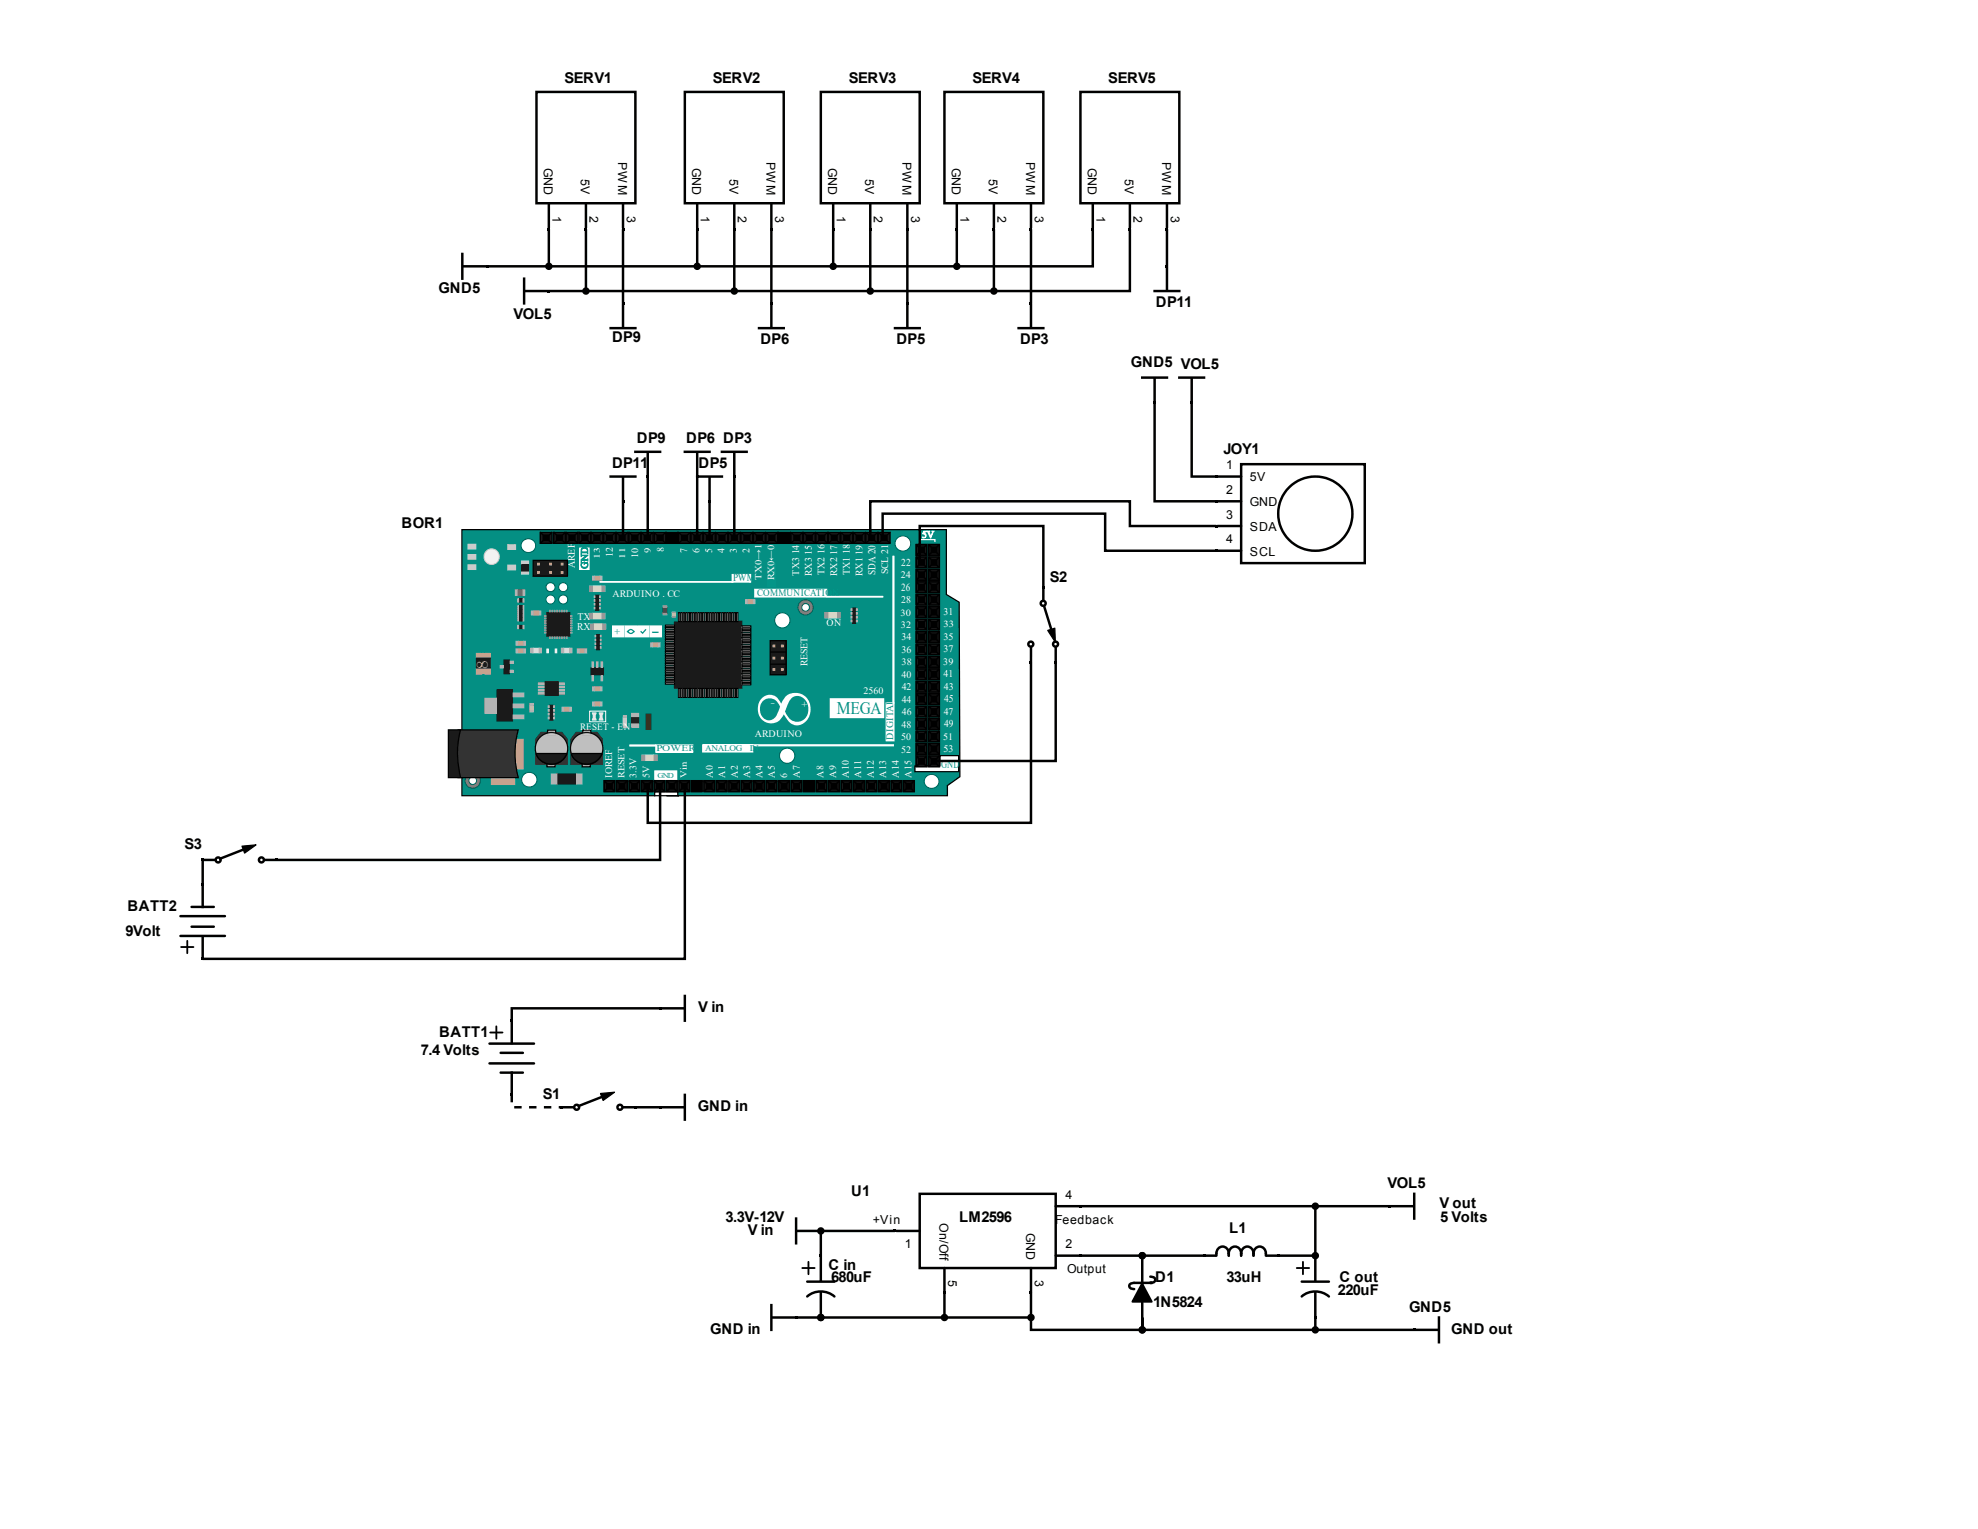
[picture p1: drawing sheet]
<svg xmlns="http://www.w3.org/2000/svg" width="279mm" height="216mm" viewBox="0 0 279 216" stroke-linecap="round" stroke-linejoin="round" font-family="sans-serif">
<defs><g id="words">
<text font-size="11.2" fill="#fff" x="106.8" y="103">∞</text>
<text font-size="2.5" fill="#00998b" x="118.2" y="100.8">MEGA</text>
<text font-size="2.3" fill="#edcc7c" x="67.3" y="94.4">∞</text>
<g font-size="2.1">
<text x="79.7" y="11.7">SERV1</text>
<text x="100.7" y="11.7">SERV2</text>
<text x="119.9" y="11.7">SERV3</text>
<text x="137.3" y="11.7">SERV4</text>
<text x="156.6" y="11.7">SERV5</text>
<text x="62" y="41.4">GND5</text>
<text x="72.5" y="45.1">VOL5</text>
<text x="163.3" y="43.4">DP11</text>
<text x="86.5" y="48.3">DP9</text>
<text x="107.4" y="48.6">DP6</text>
<text x="126.6" y="48.6">DP5</text>
<text x="144.1" y="48.6">DP3</text>
<text x="159.7" y="51.8">GND5 VOL5</text>
<text x="89.9" y="62.6">DP9</text>
<text x="96.9" y="62.6">DP6 DP3</text>
<text x="172.8" y="64.1">JOY1</text>
<text x="86.5" y="66.1">DP11</text>
<text x="98.7" y="66.1">DP5</text>
<text x="56.7" y="74.5">BOR1</text>
<text x="148.3" y="82.2">S2</text>
<text x="26" y="119.9">S3</text>
<text x="18" y="128.7">BATT2</text>
<text x="17.7" y="132.2">9Volt</text>
<text x="98.6" y="142.9">V in</text>
<text x="59.5" y="148.9">7.4 Volts</text>
<text x="62" y="146.4">BATT1</text>
<text x="76.7" y="155.1">S1</text>
<text x="98.6" y="156.9">GND in</text>
<text x="196" y="167.8">VOL5</text>
<text x="102.5" y="172.6">3.3V-12V</text>
<text x="120.2" y="168.8">U1</text>
<text x="135.5" y="172.6">LM2596</text>
<text x="203.3" y="170.6">V out</text>
<text x="203.4" y="172.6">5 Volts</text>
<text x="105.6" y="174.3">V in</text>
<text x="117" y="179.3">C in</text>
<text x="173.6" y="174.1">L1</text>
<text x="117.4" y="181.1">680uF</text>
<text x="162.9" y="184.6">1N5824</text>
<text x="163.2" y="181.1">D1</text>
<text x="173.2" y="181.1">33uH</text>
<text x="189" y="182.8">220uF</text>
<text x="189.2" y="181.1">C out</text>
<text x="199" y="185.2">GND5</text>
<text x="100.3" y="188.3">GND in</text>
<text x="205" y="188.3">GND out</text>
</g>
<g font-size="1.7">
<text x="76.8" y="23.7" transform="rotate(90 76.8 23.7)">GND</text>
<text x="87.3" y="22.9" transform="rotate(90 87.3 22.9)">PWM</text>
<text x="97.8" y="23.7" transform="rotate(90 97.8 23.7)">GND</text>
<text x="108.3" y="22.9" transform="rotate(90 108.3 22.9)">PWM</text>
<text x="117" y="23.7" transform="rotate(90 117 23.7)">GND</text>
<text x="127.5" y="22.9" transform="rotate(90 127.5 22.9)">PWM</text>
<text x="134.5" y="23.7" transform="rotate(90 134.5 23.7)">GND</text>
<text x="144.9" y="22.9" transform="rotate(90 144.9 22.9)">PWM</text>
<text x="153.7" y="23.7" transform="rotate(90 153.7 23.7)">GND</text>
<text x="164.1" y="22.9" transform="rotate(90 164.1 22.9)">PWM</text>
<text x="82.1" y="25.3" transform="rotate(90 82.1 25.3)">5V</text>
<text x="103" y="25.3" transform="rotate(90 103 25.3)">5V</text>
<text x="122.2" y="25.3" transform="rotate(90 122.2 25.3)">5V</text>
<text x="139.7" y="25.3" transform="rotate(90 139.7 25.3)">5V</text>
<text x="158.9" y="25.3" transform="rotate(90 158.9 25.3)">5V</text>
<text x="78.1" y="30.4" transform="rotate(90 78.1 30.4)">1</text>
<text x="83.3" y="30.4" transform="rotate(90 83.3 30.4)">2</text>
<text x="88.5" y="30.4" transform="rotate(90 88.5 30.4)">3</text>
<text x="99" y="30.4" transform="rotate(90 99 30.4)">1</text>
<text x="104.2" y="30.4" transform="rotate(90 104.2 30.4)">2</text>
<text x="109.5" y="30.4" transform="rotate(90 109.5 30.4)">3</text>
<text x="118.2" y="30.4" transform="rotate(90 118.2 30.4)">1</text>
<text x="123.5" y="30.4" transform="rotate(90 123.5 30.4)">2</text>
<text x="128.7" y="30.4" transform="rotate(90 128.7 30.4)">3</text>
<text x="135.7" y="30.4" transform="rotate(90 135.7 30.4)">1</text>
<text x="140.9" y="30.4" transform="rotate(90 140.9 30.4)">2</text>
<text x="146.2" y="30.4" transform="rotate(90 146.2 30.4)">3</text>
<text x="154.9" y="30.4" transform="rotate(90 154.9 30.4)">1</text>
<text x="160.1" y="30.4" transform="rotate(90 160.1 30.4)">2</text>
<text x="165.4" y="30.4" transform="rotate(90 165.4 30.4)">3</text>
<text x="173.2" y="66.2">1</text>
<text x="173.2" y="69.7">2</text>
<text x="176.5" y="68">5V</text>
<text x="176.5" y="71.5">GND</text>
<text x="173.2" y="73.2">3</text>
<text x="173.2" y="76.7">4</text>
<text x="176.5" y="75">SDA</text>
<text x="176.5" y="78.5">SCL</text>
<text x="123.3" y="172.8">+Vin</text>
<text x="132.7" y="172.7" transform="rotate(90 132.7 172.7)">On/Off</text>
<text x="149" y="172.8">Feedback</text>
<text x="150.5" y="169.3">4</text>
<text x="127.8" y="176.3">1</text>
<text x="144.9" y="174" transform="rotate(90 144.9 174)">GND</text>
<text x="150.5" y="176.3">2</text>
<text x="150.7" y="179.7">Output</text>
<text x="133.9" y="180.8" transform="rotate(90 133.9 180.8)">5</text>
<text x="146.2" y="180.8" transform="rotate(90 146.2 180.8)">3</text>
</g>
<text font-size="1.7" fill="#05998c" x="132.9" y="108.4">GND</text>
<text font-size="1.5" fill="#009a89" x="103.6" y="82">PWM</text>
<g font-size="1.5" fill="#fff">
<text x="123.7" y="81.2" transform="rotate(-90 123.7 81.2)">SDA 20</text>
<text x="127.3" y="83.5">26</text>
<text x="127.3" y="79.9">22</text>
<text x="133.3" y="99.2">45</text>
<text x="133.4" y="102.7">49</text>
</g>
<g font-size="1.4" fill="#fff">
<text x="93.7" y="78" transform="rotate(-90 93.7 78)">8</text>
<text x="130.2" y="75.9">5V</text>
<text x="81.2" y="80.2" transform="rotate(-90 81.2 80.2)">AREF</text>
<text x="86.6" y="78.7" transform="rotate(-90 86.6 78.7)">12</text>
<text x="90.2" y="78.7" transform="rotate(-90 90.2 78.7)">10</text>
<text x="97.1" y="78.1" transform="rotate(-90 97.1 78.1)">7</text>
<text x="98.8" y="78.1" transform="rotate(-90 98.8 78.1)">6</text>
<text x="100.6" y="78.1" transform="rotate(-90 100.6 78.1)">5</text>
<text x="102.3" y="78.1" transform="rotate(-90 102.3 78.1)">4</text>
<text x="104.1" y="78.1" transform="rotate(-90 104.1 78.1)">3</text>
<text x="105.9" y="78.1" transform="rotate(-90 105.9 78.1)">2</text>
<text x="112.9" y="81.3" transform="rotate(-90 112.9 81.3)">TX3 14</text>
<text x="114.7" y="81.3" transform="rotate(-90 114.7 81.3)">RX3 15</text>
<text x="116.5" y="81.3" transform="rotate(-90 116.5 81.3)">TX2 16</text>
<text x="118.3" y="81.3" transform="rotate(-90 118.3 81.3)">RX2 17</text>
<text x="120.1" y="81.3" transform="rotate(-90 120.1 81.3)">TX1 18</text>
<text x="121.9" y="81.3" transform="rotate(-90 121.9 81.3)">RX1 19</text>
<text x="125.4" y="81.1" transform="rotate(-90 125.4 81.1)">SCL 21</text>
<text x="127.2" y="81.7">24</text>
<text x="81.5" y="89">RX</text>
<text x="81.6" y="87.5">TX</text>
<text x="86.5" y="84.3">ARDUINO . CC</text>
<text x="116.8" y="88.4">ON</text>
<text x="127.3" y="88.7">32</text>
<text x="127.3" y="85.2">28</text>
<text x="133.3" y="86.9">31</text>
<text x="114" y="94.1" transform="rotate(-90 114 94.1)">RESET</text>
<text x="127.3" y="90.4">34</text>
<text x="127.3" y="92.2">36</text>
<text x="127.3" y="95.7">40</text>
<text x="127.4" y="93.9">38</text>
<text x="133.2" y="93.9">39</text>
<text x="133.3" y="90.3">35</text>
<text x="133.3" y="92.1">37</text>
<text x="133.3" y="95.7">41</text>
<text x="122" y="98">2560</text>
<text x="127.4" y="97.5">42</text>
<text x="127.4" y="99.2">44</text>
<text x="127.4" y="101">46</text>
<text x="133.3" y="100.9">47</text>
<text x="133.3" y="97.4">43</text>
<text x="82" y="103">RESET - EN</text>
<text x="106.6" y="104.1">ARDUINO</text>
<text x="127.3" y="104.5">50</text>
<text x="127.3" y="106.3">52</text>
<text x="127.4" y="102.7">48</text>
<text x="133.2" y="104.4">51</text>
<text x="133.3" y="106.2">53</text>
<text x="86.5" y="109.9" transform="rotate(-90 86.5 109.9)">IOREF</text>
<text x="89.9" y="109.8" transform="rotate(-90 89.9 109.8)">3.3V</text>
<text x="91.8" y="109.8" transform="rotate(-90 91.8 109.8)">5V</text>
<text x="100.7" y="109.8" transform="rotate(-90 100.7 109.8)">A0</text>
<text x="102.4" y="109.8" transform="rotate(-90 102.4 109.8)">A1</text>
<text x="104.2" y="109.8" transform="rotate(-90 104.2 109.8)">A2</text>
<text x="105.9" y="109.8" transform="rotate(-90 105.9 109.8)">A3</text>
<text x="107.7" y="109.8" transform="rotate(-90 107.7 109.8)">A4</text>
<text x="109.4" y="109.8" transform="rotate(-90 109.4 109.8)">A5</text>
<text x="111.2" y="109.8" transform="rotate(-90 111.2 109.8)">6</text>
<text x="113" y="109.8" transform="rotate(-90 113 109.8)">A7</text>
<text x="116.3" y="109.8" transform="rotate(-90 116.3 109.8)">A8</text>
<text x="118.1" y="109.8" transform="rotate(-90 118.1 109.8)">A9</text>
<text x="119.9" y="109.8" transform="rotate(-90 119.9 109.8)">A10</text>
<text x="121.7" y="109.8" transform="rotate(-90 121.7 109.8)">A11</text>
<text x="123.4" y="109.8" transform="rotate(-90 123.4 109.8)">A12</text>
<text x="125.2" y="109.8" transform="rotate(-90 125.2 109.8)">A13</text>
<text x="127" y="109.8" transform="rotate(-90 127 109.8)">A14</text>
<text x="128.7" y="109.8" transform="rotate(-90 128.7 109.8)">A15</text>
</g>
<g font-size="1.4" fill="#009a89">
<text x="83" y="80.3" transform="rotate(-90 83 80.3)">GND</text>
<text x="86.8" y="89.6">+</text>
<text x="107" y="84.1">COMMUNICATION</text>
</g>
<text font-size="1.4" fill="#05998c" x="114.2" y="98.9" transform="rotate(-180 114.2 98.9)">+</text>
<text font-size="1.4" fill="#00998b" x="126.2" y="104.4" transform="rotate(-90 126.2 104.4)">DIGITAL</text>
<g font-size="1.3" fill="#fff">
<text x="91.9" y="78" transform="rotate(-90 91.9 78)">9</text>
<text x="107.6" y="81.8" transform="rotate(-90 107.6 81.8)">TX0→1</text>
<text x="109.3" y="81.9" transform="rotate(-90 109.3 81.9)">RX0←0</text>
<text x="127.2" y="86.9">30</text>
<text x="133.3" y="88.5">33</text>
<text x="88.2" y="109.9" transform="rotate(-90 88.2 109.9)">RESET</text>
<text x="97" y="109.8" transform="rotate(-90 97 109.8)">Vin</text>
</g>
<g font-size="1.2" fill="#fff">
<text x="84.7" y="78.9" transform="rotate(-90 84.7 78.9)">13</text>
<text x="88.3" y="78.9" transform="rotate(-90 88.3 78.9)">11</text>
</g>
<g font-size="1.2" fill="#05998c">
<text x="92.7" y="106.1">POWER</text>
<text x="99.6" y="106.1">ANALOG</text>
<text x="105.9" y="106.1">IN</text>
</g>
<text font-size="1.1" fill="#05998c" x="92.9" y="109.8">GND</text>
<text font-size="1" fill="#fff" x="109.5" y="99.2" transform="rotate(-180 109.5 99.2)">-</text>
<text font-size=".8" fill="#009a89" x="92.1" y="89.5">-</text>
</g></defs>
<g fill="#000">
<path d="M72.1 144h.4v.3h-.4zM72.1 154.4h.4v.4h-.4zM79.1 156.2h.3v.3h-.3zM84.8 154.4l2-.2-1.6 1.2zM89.6 156.2h.3v.3h-.3zM126.2 173.6h.4v.4h-.4zM152.4 177.1h.4v.4h-.4zM152.4 170.1h.4v.4h-.4zM133.2 182.4h.4v.3h-.4zM145.5 182.4h.3v.3h-.3z"/>
<path d="M72.1 154.6h.4v1.1h-.4zM72.6 156.2h1.1v.3h-1.1zM74.7 156.2h1.1v.3h-1.1zM76.8 156.2h1.1v.3h-1.1zM78.9 156.2h.4v.3h-.4z"/>
</g>
<path d="M69.2 145.8h1.8M70.1 144.9v1.8" fill="none" stroke="#000" stroke-width=".26"/>
<g fill="none" stroke="#000" stroke-width=".35">
<path d="M69.1 147.4h6.3M69.1 150.2h6.3M70.7 148.7h3.2M70.7 151.5h3.2M72.3 144.3v3M72.3 151.5v2.9M79.4 156.3h1.5M85.3 154.8l-3.6 1.4M88.1 156.3h1.5"/>
<circle cx="81.5" cy="156.3" r=".35"/>
<circle cx="87.6" cy="156.3" r=".35"/>
</g>
<path d="M84.8 154.4l2-.2-1.6 1.2z" fill="none" stroke="#000" stroke-width=".17"/>
<path d="M129.9 168.6h19.2v10.5h-19.2z" fill="#fff"/>
<g fill="none" stroke="#000" stroke-width=".35">
<path d="M89.8 156.3h3.4M93.2 142.4h-20.9v1.7M93.4 156.3h3.2M93.4 142.4h3.2M96.7 154.6v3.5M96.7 140.6v3.5M112.5 172.1v3.5M112.6 173.8h3.2M115.9 173.8v3.5M115.9 177.5v3.3M116.3 173.8h10.1M126.6 173.8h3.3"/>
<path d="M129.9 168.6h19.2v10.5h-19.2zM133.4 179.1v6.9h-17.1M145.6 179.1v6.9h-11.8M149.1 170.3h36.7v6.7M149.1 177.3h11.9M161.3 177.5v10.1M161.7 177.3h8.4M170.3 177.3h1.3M171.8 177v.3M173.6 177v.3M175.3 177v.3M177.1 177v.3"/>
<path d="M178.8 177a.88 .88 0 0 0-.9-1 .88 .88 0 0 0-.8 1 .88 .88 0 0 0-.9-1 .88 .88 0 0 0-.9 1 .88 .88 0 0 0-.9-1 .88 .88 0 0 0-.8 1 .88 .88 0 0 0-.9-1 .88 .88 0 0 0-.9 1M178.8 177v.3M179 177.3h1.4M180.6 177.3h5.2M185.8 177.5v3.3M186.1 170.3h10.2M196.4 170.3h3.2M199.8 168.6v3.5M109 184.3v3.5M109.1 186h3.2M112.5 186h3.1M114 181h3.9"/>
<path d="M114 183.1a2.96 2.96 0 0 1 3.9 0M115.9 182.5v3.4M145.6 186.4v1.4h15.7v-1.8v1.4M162.5 180.3a.51 .51 0 0 1 .5 .1 .51 .51 0 0 1 .1 .6l-.6 .1h.3h-2.6a.64 .64 0 0 0-.7 .5 .62 .62 0 0 0 .7 .4M183.9 181h3.8M183.9 183.1a2.96 2.96 0 0 1 3.8 0M185.8 186v1.8h-24.1M185.8 182.5v3.4M186.1 187.8h13.7M199.9 187.8h3.2M203.3 186v3.5"/>
<circle cx="115.9" cy="173.8" r=".35"/>
<circle cx="161.3" cy="177.3" r=".35"/>
<circle cx="185.8" cy="177.3" r=".35"/>
<circle cx="185.8" cy="170.3" r=".35"/>
<circle cx="115.9" cy="186" r=".35"/>
<circle cx="133.4" cy="186" r=".35"/>
<circle cx="145.6" cy="186" r=".35"/>
<circle cx="161.3" cy="187.8" r=".35"/>
<circle cx="185.8" cy="187.8" r=".35"/>
</g>
<g fill="#000">
<path d="M171.6 67.1h.4v.4h-.4zM171.6 70.6h.4v.4h-.4zM171.6 74.1h.4v.4h-.4zM171.6 77.6h.4v.3h-.4zM93.1 156.2h.3v.3h-.3zM93.1 142.2h.3v.4h-.3zM115.8 173.6h.3v.4h-.3zM115.8 177.1h.3v.4h-.3zM161.2 177.1h.3v.4h-.3zM169.9 177.1h.4v.4h-.4zM180.4 177.1h.3v.4h-.3zM185.6 177.1h.4v.4h-.4z"/>
<path d="M196.1 170.1h.3v.4h-.3zM112.3 185.9h.3v.3h-.3zM115.8 185.9h.3v.3h-.3zM161.2 187.6h.3v.4h-.3zM161.3 181.2l1.4 2.6h-2.8zM185.6 185.9h.4v.3h-.4zM199.6 187.6h.3v.4h-.3z"/>
<circle cx="115.9" cy="173.8" r=".35"/>
<circle cx="161.3" cy="177.3" r=".35"/>
<circle cx="185.8" cy="177.3" r=".35"/>
<circle cx="185.8" cy="170.3" r=".35"/>
<circle cx="115.9" cy="186" r=".35"/>
<circle cx="133.4" cy="186" r=".35"/>
<circle cx="145.6" cy="186" r=".35"/>
<circle cx="161.3" cy="187.8" r=".35"/>
<circle cx="185.8" cy="187.8" r=".35"/>
</g>
<path d="M113.3 179.1h1.8M114.2 178.2v1.7M183.2 179.1h1.7M184 178.2v1.7M161.3 181.2l1.4 2.6h-2.8z" fill="none" stroke="#000" stroke-width=".26"/>
<path d="M115.9 177.5v3.3M161.3 177.5v10.1M185.8 177.5v3.3M115.9 182.5v3.4M185.8 182.5v3.4" fill="none" stroke="#000" stroke-width=".14"/>
<path d="M175.3 65.5h17.5v14h-17.5z" fill="#fff"/>
<path d="M175.3 65.5h17.5v14h-17.5z" fill="none" stroke="#000" stroke-width=".35"/>
<circle cx="185.8" cy="72.5" r="5.2" fill="#fff"/>
<g fill="none" stroke="#000" stroke-width=".35">
<path d="M161.3 53.3h3.5M163.1 56.8v14h8.7M163.1 53.5v3.1M166.6 53.3h3.5M168.3 56.8v10.5h3.5M168.3 53.5v3.1M172 67.3h3.3M172 70.8h3.3M172 74.3h3.3M172 77.8h3.3M145.6 91.5v1.8M147.4 83.2v1.5"/>
<path d="M147.4 85.5l1.2 3.7M149.1 91.5v1.8"/>
<circle cx="185.8" cy="72.5" r="5.2"/>
<circle cx="145.6" cy="91" r=".35"/>
<circle cx="147.4" cy="85.2" r=".35"/>
<circle cx="149.1" cy="91" r=".35"/>
</g>
<path d="M77.4 32.2h.3v.3h-.3zM82.6 32.2h.3v.3h-.3zM87.8 32.2h.4v.3h-.4zM162.9 56.6h.4v.4h-.4zM168.2 56.6h.3v.4h-.3zM145.5 93.3h.3v.4h-.3zM147.2 82.8h.4v.4h-.4zM148 89l1-.3 .1 2zM148.9 93.3h.4v.4h-.4z" fill="#000"/>
<path d="M163.1 53.5v3.1M168.3 53.5v3.1" fill="none" stroke="#000" stroke-width=".14"/>
<path d="M148 89l1-.3 .1 2z" fill="none" stroke="#000" stroke-width=".17"/>
<path d="M75.8 13h14v15.7h-14z" fill="#fff"/>
<path d="M75.8 13h14v15.7h-14zM77.5 28.7v3.5M82.8 28.7v3.5M88 28.7v3.5" fill="none" stroke="#000" stroke-width=".35"/>
<path d="M98.3 32.2h.4v.3h-.4zM103.5 32.2h.4v.3h-.4zM108.8 32.2h.3v.3h-.3z" fill="#000"/>
<path d="M96.7 13h14v15.7h-14z" fill="#fff"/>
<path d="M96.7 13h14v15.7h-14zM98.5 28.7v3.5M103.7 28.7v3.5M109 28.7v3.5" fill="none" stroke="#000" stroke-width=".35"/>
<path d="M117.5 32.2h.4v.3h-.4zM122.8 32.2h.3v.3h-.3zM128 32.2h.3v.3h-.3z" fill="#000"/>
<path d="M115.9 13h14v15.7h-14z" fill="#fff"/>
<path d="M115.9 13h14v15.7h-14zM117.7 28.7v3.5M122.9 28.7v3.5M128.2 28.7v3.5" fill="none" stroke="#000" stroke-width=".35"/>
<path d="M135 32.2h.3v.3h-.3zM140.2 32.2h.4v.3h-.4zM145.5 32.2h.3v.3h-.3z" fill="#000"/>
<path d="M133.4 13h14v15.7h-14z" fill="#fff"/>
<path d="M133.4 13h14v15.7h-14zM135.2 28.7v3.5M140.4 28.7v3.5M145.6 28.7v3.5" fill="none" stroke="#000" stroke-width=".35"/>
<path d="M154.2 32.2h.3v.3h-.3zM159.4 32.2h.4v.3h-.4zM164.7 32.2h.3v.3h-.3z" fill="#000"/>
<path d="M152.6 13h14v15.7h-14z" fill="#fff"/>
<g fill="none" stroke="#000" stroke-width=".35">
<path d="M152.6 13h14v15.7h-14zM65.3 35.9v3.5M65.5 37.6h3.1M68.8 37.6h8.4M74 39.4v3.4M77.5 32.4v5.2h21v-5.2M82.8 32.4v8.7h20.9v-8.7M117.7 32.4v5.2h-18.9M122.9 32.4v8.7h-18.8M135.2 32.4v5.2h-17.2M140.4 32.4v8.7h-17.1M154.4 32.4v5.2h-18.9"/>
<path d="M154.4 28.7v3.5M159.6 32.4v8.7h-18.9M159.6 28.7v3.5M164.8 28.7v3.5M74.2 41.1h3.2"/>
<circle cx="77.5" cy="37.6" r=".35"/>
<circle cx="98.5" cy="37.6" r=".35"/>
<circle cx="117.7" cy="37.6" r=".35"/>
<circle cx="135.2" cy="37.6" r=".35"/>
<circle cx="103.7" cy="41.1" r=".35"/>
<circle cx="122.9" cy="41.1" r=".35"/>
<circle cx="140.4" cy="41.1" r=".35"/>
</g>
<g fill="#000">
<path d="M68.6 37.4h.4v.4h-.4zM77.4 40.9h.3v.4h-.3z"/>
<circle cx="77.5" cy="37.6" r=".35"/>
<circle cx="98.5" cy="37.6" r=".35"/>
<circle cx="117.7" cy="37.6" r=".35"/>
<circle cx="135.2" cy="37.6" r=".35"/>
<circle cx="103.7" cy="41.1" r=".35"/>
<circle cx="122.9" cy="41.1" r=".35"/>
<circle cx="140.4" cy="41.1" r=".35"/>
</g>
<path d="M65.2 74.8h68.5v9.1l1.8 1.1 .1 24.7-1.8 1.2v1.5h-38.1v-.6h-3.2v.6h-27.3z" fill="#048f83"/>
<path d="M65.2 74.8h68.5v9.1l1.8 1.1 .1 24.7-1.8 1.2v1.5h-38.1v-.6h-3.2v.6h-27.3z" fill="none" stroke="#000" stroke-width=".18"/>
<path d="M76.4 103.4h3l.7 1v3.5h-4.4v-3.5z" fill="#333"/>
<path d="M76.4 103.4h3l.7 1v3.5h-4.4v-3.5z" fill="none" stroke="#333" stroke-width=".18"/>
<path d="M77.3 103.1h1.2v.7h-1.2z" fill="#b3b3b3"/>
<path d="M77.3 103.1h1.2v.7h-1.2z" fill="none" stroke="#000" stroke-width=".18"/>
<path d="M77.3 107.5h1.1v.8h-1.1z" fill="#b3b3b3"/>
<path d="M77.3 107.5h1.1v.8h-1.1z" fill="none" stroke="#000" stroke-width=".18"/>
<circle cx="77.9" cy="105.7" r="2.27" fill="#ccc"/>
<circle cx="77.9" cy="105.7" r="2.27" fill="none" stroke="#000" stroke-width=".18"/>
<path d="M75.7 106.4h4.4a2.33 2.33 0 0 1-2.2 1.5 2.33 2.33 0 0 1-2.2-1.5z" fill="#1a1a1a"/>
<path d="M75.7 106.4h4.4a2.33 2.33 0 0 1-2.2 1.5 2.33 2.33 0 0 1-2.2-1.5z" fill="none" stroke="#000" stroke-width=".18"/>
<path d="M75.7 106.4h4.4" fill="none" stroke="#1a1a1a" stroke-width=".14"/>
<path d="M81.4 103.4h2.9l.8 1v3.5h-4.4v-3.5z" fill="#333"/>
<path d="M81.4 103.4h2.9l.8 1v3.5h-4.4v-3.5z" fill="none" stroke="#333" stroke-width=".18"/>
<path d="M82.3 103.1h1.2v.7h-1.2z" fill="#b3b3b3"/>
<path d="M82.3 103.1h1.2v.7h-1.2z" fill="none" stroke="#000" stroke-width=".18"/>
<path d="M82.2 107.5h1.2v.8h-1.2z" fill="#b3b3b3"/>
<path d="M82.2 107.5h1.2v.8h-1.2z" fill="none" stroke="#000" stroke-width=".18"/>
<circle cx="82.9" cy="105.7" r="2.27" fill="#ccc"/>
<circle cx="82.9" cy="105.7" r="2.27" fill="none" stroke="#000" stroke-width=".18"/>
<path d="M80.7 106.4h4.4a2.33 2.33 0 0 1-2.2 1.5 2.33 2.33 0 0 1-2.2-1.5z" fill="#1a1a1a"/>
<path d="M80.7 106.4h4.4a2.33 2.33 0 0 1-2.2 1.5 2.33 2.33 0 0 1-2.2-1.5z" fill="none" stroke="#000" stroke-width=".18"/>
<path d="M80.7 106.4h4.4" fill="none" stroke="#1a1a1a" stroke-width=".14"/>
<circle cx="127.6" cy="76.7" r="1.09" fill="#fff"/>
<circle cx="127.6" cy="76.7" r="1.09" fill="none" stroke="#006056" stroke-width=".14"/>
<path d="M83.5 75.6l.4 .4M85.2 75.6l-.4 .4M87.1 75.6l.4 .4M88.7 75.6l-.4 .4M90.6 75.6l.4 .4M92.3 75.6l-.4 .4" fill="none" stroke="#000" stroke-width=".18"/>
<path d="M95.3 87.8l9.5-.1v9.5h-9.5z" fill="#1a1a1a"/>
<path d="M95.3 87.8l9.5-.1v9.5h-9.5z" fill="none" stroke="#1a1a1a" stroke-width=".18"/>
<path d="M95.8 86.5h.2v1.3h-.2z" fill="#b3b3b3"/>
<path d="M95.8 86.5h.2v1.3h-.2z" fill="none" stroke="#000" stroke-width=".14"/>
<path d="M96.2 86.5h.2v1.3h-.2z" fill="#b3b3b3"/>
<path d="M96.2 86.5h.2v1.3h-.2z" fill="none" stroke="#000" stroke-width=".14"/>
<path d="M96.5 86.5h.2v1.3h-.2z" fill="#b3b3b3"/>
<path d="M96.5 86.5h.2v1.3h-.2z" fill="none" stroke="#000" stroke-width=".14"/>
<path d="M96.8 86.5h.3v1.3h-.3z" fill="#b3b3b3"/>
<path d="M96.8 86.5h.3v1.3h-.3z" fill="none" stroke="#000" stroke-width=".14"/>
<path d="M97.2 86.5h.2v1.3h-.2z" fill="#b3b3b3"/>
<path d="M97.2 86.5h.2v1.3h-.2z" fill="none" stroke="#000" stroke-width=".14"/>
<path d="M97.5 86.5h.2v1.3h-.2z" fill="#b3b3b3"/>
<path d="M97.5 86.5h.2v1.3h-.2z" fill="none" stroke="#000" stroke-width=".14"/>
<path d="M97.9 86.5h.2v1.3h-.2z" fill="#b3b3b3"/>
<path d="M97.9 86.5h.2v1.3h-.2z" fill="none" stroke="#000" stroke-width=".14"/>
<path d="M98.2 86.5h.2v1.3h-.2z" fill="#b3b3b3"/>
<path d="M98.2 86.5h.2v1.3h-.2z" fill="none" stroke="#000" stroke-width=".14"/>
<path d="M98.6 86.5h.2v1.3h-.2z" fill="#b3b3b3"/>
<path d="M98.6 86.5h.2v1.3h-.2z" fill="none" stroke="#000" stroke-width=".14"/>
<path d="M98.9 86.5h.2v1.3h-.2z" fill="#b3b3b3"/>
<path d="M98.9 86.5h.2v1.3h-.2z" fill="none" stroke="#000" stroke-width=".14"/>
<path d="M99.2 86.5h.3v1.3h-.3z" fill="#b3b3b3"/>
<path d="M99.2 86.5h.3v1.3h-.3z" fill="none" stroke="#000" stroke-width=".14"/>
<path d="M99.6 86.5h.2v1.3h-.2z" fill="#b3b3b3"/>
<path d="M99.6 86.5h.2v1.3h-.2z" fill="none" stroke="#000" stroke-width=".14"/>
<path d="M99.9 86.5h.2v1.3h-.2z" fill="#b3b3b3"/>
<path d="M99.9 86.5h.2v1.3h-.2z" fill="none" stroke="#000" stroke-width=".14"/>
<path d="M100.3 86.5h.2v1.3h-.2z" fill="#b3b3b3"/>
<path d="M100.3 86.5h.2v1.3h-.2z" fill="none" stroke="#000" stroke-width=".14"/>
<path d="M100.6 86.5h.2v1.3h-.2z" fill="#b3b3b3"/>
<path d="M100.6 86.5h.2v1.3h-.2z" fill="none" stroke="#000" stroke-width=".14"/>
<path d="M100.9 86.5h.3v1.3h-.3z" fill="#b3b3b3"/>
<path d="M100.9 86.5h.3v1.3h-.3z" fill="none" stroke="#000" stroke-width=".14"/>
<path d="M101.3 86.5h.2v1.3h-.2z" fill="#b3b3b3"/>
<path d="M101.3 86.5h.2v1.3h-.2z" fill="none" stroke="#000" stroke-width=".14"/>
<path d="M101.6 86.5h.2v1.3h-.2z" fill="#b3b3b3"/>
<path d="M101.6 86.5h.2v1.3h-.2z" fill="none" stroke="#000" stroke-width=".14"/>
<path d="M102 86.5h.2v1.3h-.2z" fill="#b3b3b3"/>
<path d="M102 86.5h.2v1.3h-.2z" fill="none" stroke="#000" stroke-width=".14"/>
<path d="M102.3 86.5h.2v1.3h-.2z" fill="#b3b3b3"/>
<path d="M102.3 86.5h.2v1.3h-.2z" fill="none" stroke="#000" stroke-width=".14"/>
<path d="M102.7 86.5h.2v1.3h-.2z" fill="#b3b3b3"/>
<path d="M102.7 86.5h.2v1.3h-.2z" fill="none" stroke="#000" stroke-width=".14"/>
<path d="M103 86.5h.2v1.3h-.2z" fill="#b3b3b3"/>
<path d="M103 86.5h.2v1.3h-.2z" fill="none" stroke="#000" stroke-width=".14"/>
<path d="M103.3 86.5h.3v1.3h-.3z" fill="#b3b3b3"/>
<path d="M103.3 86.5h.3v1.3h-.3z" fill="none" stroke="#000" stroke-width=".14"/>
<path d="M103.7 86.5h.2v1.3h-.2z" fill="#b3b3b3"/>
<path d="M103.7 86.5h.2v1.3h-.2z" fill="none" stroke="#000" stroke-width=".14"/>
<path d="M104 86.5h.2v1.3h-.2z" fill="#b3b3b3"/>
<path d="M104 86.5h.2v1.3h-.2z" fill="none" stroke="#000" stroke-width=".14"/>
<path d="M95.8 97.2h.2v1.3h-.2z" fill="#b3b3b3"/>
<path d="M95.8 97.2h.2v1.3h-.2z" fill="none" stroke="#000" stroke-width=".14"/>
<path d="M96.2 97.2h.2v1.3h-.2z" fill="#b3b3b3"/>
<path d="M96.2 97.2h.2v1.3h-.2z" fill="none" stroke="#000" stroke-width=".14"/>
<path d="M96.5 97.2h.2v1.3h-.2z" fill="#b3b3b3"/>
<path d="M96.5 97.2h.2v1.3h-.2z" fill="none" stroke="#000" stroke-width=".14"/>
<path d="M96.8 97.2h.3v1.3h-.3z" fill="#b3b3b3"/>
<path d="M96.8 97.2h.3v1.3h-.3z" fill="none" stroke="#000" stroke-width=".14"/>
<path d="M97.2 97.2h.2v1.3h-.2z" fill="#b3b3b3"/>
<path d="M97.2 97.2h.2v1.3h-.2z" fill="none" stroke="#000" stroke-width=".14"/>
<path d="M97.5 97.2h.2v1.3h-.2z" fill="#b3b3b3"/>
<path d="M97.5 97.2h.2v1.3h-.2z" fill="none" stroke="#000" stroke-width=".14"/>
<path d="M97.9 97.2h.2v1.3h-.2z" fill="#b3b3b3"/>
<path d="M97.9 97.2h.2v1.3h-.2z" fill="none" stroke="#000" stroke-width=".14"/>
<path d="M98.2 97.2h.2v1.3h-.2z" fill="#b3b3b3"/>
<path d="M98.2 97.2h.2v1.3h-.2z" fill="none" stroke="#000" stroke-width=".14"/>
<path d="M98.6 97.2h.2v1.3h-.2z" fill="#b3b3b3"/>
<path d="M98.6 97.2h.2v1.3h-.2z" fill="none" stroke="#000" stroke-width=".14"/>
<path d="M98.9 97.2h.2v1.3h-.2z" fill="#b3b3b3"/>
<path d="M98.9 97.2h.2v1.3h-.2z" fill="none" stroke="#000" stroke-width=".14"/>
<path d="M99.2 97.2h.3v1.3h-.3z" fill="#b3b3b3"/>
<path d="M99.2 97.2h.3v1.3h-.3z" fill="none" stroke="#000" stroke-width=".14"/>
<path d="M99.6 97.2h.2v1.3h-.2z" fill="#b3b3b3"/>
<path d="M99.6 97.2h.2v1.3h-.2z" fill="none" stroke="#000" stroke-width=".14"/>
<path d="M99.9 97.2h.2v1.3h-.2z" fill="#b3b3b3"/>
<path d="M99.9 97.2h.2v1.3h-.2z" fill="none" stroke="#000" stroke-width=".14"/>
<path d="M100.3 97.2h.2v1.3h-.2z" fill="#b3b3b3"/>
<path d="M100.3 97.2h.2v1.3h-.2z" fill="none" stroke="#000" stroke-width=".14"/>
<path d="M100.6 97.2h.2v1.3h-.2z" fill="#b3b3b3"/>
<path d="M100.6 97.2h.2v1.3h-.2z" fill="none" stroke="#000" stroke-width=".14"/>
<path d="M100.9 97.2h.3v1.3h-.3z" fill="#b3b3b3"/>
<path d="M100.9 97.2h.3v1.3h-.3z" fill="none" stroke="#000" stroke-width=".14"/>
<path d="M101.3 97.2h.2v1.3h-.2z" fill="#b3b3b3"/>
<path d="M101.3 97.2h.2v1.3h-.2z" fill="none" stroke="#000" stroke-width=".14"/>
<path d="M101.6 97.2h.2v1.3h-.2z" fill="#b3b3b3"/>
<path d="M101.6 97.2h.2v1.3h-.2z" fill="none" stroke="#000" stroke-width=".14"/>
<path d="M102 97.2h.2v1.3h-.2z" fill="#b3b3b3"/>
<path d="M102 97.2h.2v1.3h-.2z" fill="none" stroke="#000" stroke-width=".14"/>
<path d="M102.3 97.2h.2v1.3h-.2z" fill="#b3b3b3"/>
<path d="M102.3 97.2h.2v1.3h-.2z" fill="none" stroke="#000" stroke-width=".14"/>
<path d="M102.7 97.2h.2v1.3h-.2z" fill="#b3b3b3"/>
<path d="M102.7 97.2h.2v1.3h-.2z" fill="none" stroke="#000" stroke-width=".14"/>
<path d="M103 97.2h.2v1.3h-.2z" fill="#b3b3b3"/>
<path d="M103 97.2h.2v1.3h-.2z" fill="none" stroke="#000" stroke-width=".14"/>
<path d="M103.3 97.2h.3v1.3h-.3z" fill="#b3b3b3"/>
<path d="M103.3 97.2h.3v1.3h-.3z" fill="none" stroke="#000" stroke-width=".14"/>
<path d="M103.7 97.2h.2v1.3h-.2z" fill="#b3b3b3"/>
<path d="M103.7 97.2h.2v1.3h-.2z" fill="none" stroke="#000" stroke-width=".14"/>
<path d="M104 97.2h.2v1.3h-.2z" fill="#b3b3b3"/>
<path d="M104 97.2h.2v1.3h-.2z" fill="none" stroke="#000" stroke-width=".14"/>
<path d="M94 96.4h1.3v.2h-1.3z" fill="#b3b3b3"/>
<path d="M94 96.4h1.3v.2h-1.3z" fill="none" stroke="#000" stroke-width=".14"/>
<path d="M94 96.1h1.3v.2h-1.3z" fill="#b3b3b3"/>
<path d="M94 96.1h1.3v.2h-1.3z" fill="none" stroke="#000" stroke-width=".14"/>
<path d="M94 95.7h1.3v.2h-1.3z" fill="#b3b3b3"/>
<path d="M94 95.7h1.3v.2h-1.3z" fill="none" stroke="#000" stroke-width=".14"/>
<path d="M94 95.4h1.3v.2h-1.3z" fill="#b3b3b3"/>
<path d="M94 95.4h1.3v.2h-1.3z" fill="none" stroke="#000" stroke-width=".14"/>
<path d="M94 95h1.3v.3h-1.3z" fill="#b3b3b3"/>
<path d="M94 95h1.3v.3h-1.3z" fill="none" stroke="#000" stroke-width=".14"/>
<path d="M94 94.7h1.3v.2h-1.3z" fill="#b3b3b3"/>
<path d="M94 94.7h1.3v.2h-1.3z" fill="none" stroke="#000" stroke-width=".14"/>
<path d="M94 94.4h1.3v.2h-1.3z" fill="#b3b3b3"/>
<path d="M94 94.4h1.3v.2h-1.3z" fill="none" stroke="#000" stroke-width=".14"/>
<path d="M94 94h1.3v.2h-1.3z" fill="#b3b3b3"/>
<path d="M94 94h1.3v.2h-1.3z" fill="none" stroke="#000" stroke-width=".14"/>
<path d="M94 93.7h1.3v.2h-1.3z" fill="#b3b3b3"/>
<path d="M94 93.7h1.3v.2h-1.3z" fill="none" stroke="#000" stroke-width=".14"/>
<path d="M94 93.4h1.3v.2h-1.3z" fill="#b3b3b3"/>
<path d="M94 93.4h1.3v.2h-1.3z" fill="none" stroke="#000" stroke-width=".14"/>
<path d="M94 93h1.3v.2h-1.3z" fill="#b3b3b3"/>
<path d="M94 93h1.3v.2h-1.3z" fill="none" stroke="#000" stroke-width=".14"/>
<path d="M94 92.7h1.3v.2h-1.3z" fill="#b3b3b3"/>
<path d="M94 92.7h1.3v.2h-1.3z" fill="none" stroke="#000" stroke-width=".14"/>
<path d="M94 92.3h1.3v.3h-1.3z" fill="#b3b3b3"/>
<path d="M94 92.3h1.3v.3h-1.3z" fill="none" stroke="#000" stroke-width=".14"/>
<path d="M94 92h1.3v.2h-1.3z" fill="#b3b3b3"/>
<path d="M94 92h1.3v.2h-1.3z" fill="none" stroke="#000" stroke-width=".14"/>
<path d="M94 91.7h1.3v.2h-1.3z" fill="#b3b3b3"/>
<path d="M94 91.7h1.3v.2h-1.3z" fill="none" stroke="#000" stroke-width=".14"/>
<path d="M94 91.3h1.3v.2h-1.3z" fill="#b3b3b3"/>
<path d="M94 91.3h1.3v.2h-1.3z" fill="none" stroke="#000" stroke-width=".14"/>
<path d="M94 91h1.3v.2h-1.3z" fill="#b3b3b3"/>
<path d="M94 91h1.3v.2h-1.3z" fill="none" stroke="#000" stroke-width=".14"/>
<path d="M94 90.6h1.3v.3h-1.3z" fill="#b3b3b3"/>
<path d="M94 90.6h1.3v.3h-1.3z" fill="none" stroke="#000" stroke-width=".14"/>
<path d="M94 90.3h1.3v.2h-1.3z" fill="#b3b3b3"/>
<path d="M94 90.3h1.3v.2h-1.3z" fill="none" stroke="#000" stroke-width=".14"/>
<path d="M94 90h1.3v.2h-1.3z" fill="#b3b3b3"/>
<path d="M94 90h1.3v.2h-1.3z" fill="none" stroke="#000" stroke-width=".14"/>
<path d="M94 89.6h1.3v.2h-1.3z" fill="#b3b3b3"/>
<path d="M94 89.6h1.3v.2h-1.3z" fill="none" stroke="#000" stroke-width=".14"/>
<path d="M94 89.3h1.3v.2h-1.3z" fill="#b3b3b3"/>
<path d="M94 89.3h1.3v.2h-1.3z" fill="none" stroke="#000" stroke-width=".14"/>
<path d="M94 88.9h1.3v.3h-1.3z" fill="#b3b3b3"/>
<path d="M94 88.9h1.3v.3h-1.3z" fill="none" stroke="#000" stroke-width=".14"/>
<path d="M94 88.6h1.3v.2h-1.3z" fill="#b3b3b3"/>
<path d="M94 88.6h1.3v.2h-1.3z" fill="none" stroke="#000" stroke-width=".14"/>
<path d="M94 88.3h1.3v.2h-1.3z" fill="#b3b3b3"/>
<path d="M94 88.3h1.3v.2h-1.3z" fill="none" stroke="#000" stroke-width=".14"/>
<path d="M104.8 96.5h1.3v.2h-1.3z" fill="#b3b3b3"/>
<path d="M104.8 96.5h1.3v.2h-1.3z" fill="none" stroke="#000" stroke-width=".14"/>
<path d="M104.8 96.2h1.3v.2h-1.3z" fill="#b3b3b3"/>
<path d="M104.8 96.2h1.3v.2h-1.3z" fill="none" stroke="#000" stroke-width=".14"/>
<path d="M104.8 95.8h1.3v.2h-1.3z" fill="#b3b3b3"/>
<path d="M104.8 95.8h1.3v.2h-1.3z" fill="none" stroke="#000" stroke-width=".14"/>
<path d="M104.8 95.5h1.3v.2h-1.3z" fill="#b3b3b3"/>
<path d="M104.8 95.5h1.3v.2h-1.3z" fill="none" stroke="#000" stroke-width=".14"/>
<path d="M104.8 95.1h1.3v.3h-1.3z" fill="#b3b3b3"/>
<path d="M104.8 95.1h1.3v.3h-1.3z" fill="none" stroke="#000" stroke-width=".14"/>
<path d="M104.8 94.8h1.3v.2h-1.3z" fill="#b3b3b3"/>
<path d="M104.8 94.8h1.3v.2h-1.3z" fill="none" stroke="#000" stroke-width=".14"/>
<path d="M104.8 94.5h1.3v.2h-1.3z" fill="#b3b3b3"/>
<path d="M104.8 94.5h1.3v.2h-1.3z" fill="none" stroke="#000" stroke-width=".14"/>
<path d="M104.8 94.1h1.3v.2h-1.3z" fill="#b3b3b3"/>
<path d="M104.8 94.1h1.3v.2h-1.3z" fill="none" stroke="#000" stroke-width=".14"/>
<path d="M104.8 93.8h1.3v.2h-1.3z" fill="#b3b3b3"/>
<path d="M104.8 93.8h1.3v.2h-1.3z" fill="none" stroke="#000" stroke-width=".14"/>
<path d="M104.8 93.4h1.3v.3h-1.3z" fill="#b3b3b3"/>
<path d="M104.8 93.4h1.3v.3h-1.3z" fill="none" stroke="#000" stroke-width=".14"/>
<path d="M104.8 93.1h1.3v.2h-1.3z" fill="#b3b3b3"/>
<path d="M104.8 93.1h1.3v.2h-1.3z" fill="none" stroke="#000" stroke-width=".14"/>
<path d="M104.8 92.8h1.3v.2h-1.3z" fill="#b3b3b3"/>
<path d="M104.8 92.8h1.3v.2h-1.3z" fill="none" stroke="#000" stroke-width=".14"/>
<path d="M104.8 92.4h1.3v.2h-1.3z" fill="#b3b3b3"/>
<path d="M104.8 92.4h1.3v.2h-1.3z" fill="none" stroke="#000" stroke-width=".14"/>
<path d="M104.8 92.1h1.3v.2h-1.3z" fill="#b3b3b3"/>
<path d="M104.8 92.1h1.3v.2h-1.3z" fill="none" stroke="#000" stroke-width=".14"/>
<path d="M104.8 91.7h1.3v.3h-1.3z" fill="#b3b3b3"/>
<path d="M104.8 91.7h1.3v.3h-1.3z" fill="none" stroke="#000" stroke-width=".14"/>
<path d="M104.8 91.4h1.3v.2h-1.3z" fill="#b3b3b3"/>
<path d="M104.8 91.4h1.3v.2h-1.3z" fill="none" stroke="#000" stroke-width=".14"/>
<path d="M104.8 91.1h1.3v.2h-1.3z" fill="#b3b3b3"/>
<path d="M104.8 91.1h1.3v.2h-1.3z" fill="none" stroke="#000" stroke-width=".14"/>
<path d="M104.8 90.7h1.3v.2h-1.3z" fill="#b3b3b3"/>
<path d="M104.8 90.7h1.3v.2h-1.3z" fill="none" stroke="#000" stroke-width=".14"/>
<path d="M104.8 90.4h1.3v.2h-1.3z" fill="#b3b3b3"/>
<path d="M104.8 90.4h1.3v.2h-1.3z" fill="none" stroke="#000" stroke-width=".14"/>
<path d="M104.8 90.1h1.3v.2h-1.3z" fill="#b3b3b3"/>
<path d="M104.8 90.1h1.3v.2h-1.3z" fill="none" stroke="#000" stroke-width=".14"/>
<path d="M104.8 89.7h1.3v.2h-1.3z" fill="#b3b3b3"/>
<path d="M104.8 89.7h1.3v.2h-1.3z" fill="none" stroke="#000" stroke-width=".14"/>
<path d="M104.8 89.4h1.3v.2h-1.3z" fill="#b3b3b3"/>
<path d="M104.8 89.4h1.3v.2h-1.3z" fill="none" stroke="#000" stroke-width=".14"/>
<path d="M104.8 89h1.3v.3h-1.3z" fill="#b3b3b3"/>
<path d="M104.8 89h1.3v.3h-1.3z" fill="none" stroke="#000" stroke-width=".14"/>
<path d="M104.8 88.7h1.3v.2h-1.3z" fill="#b3b3b3"/>
<path d="M104.8 88.7h1.3v.2h-1.3z" fill="none" stroke="#000" stroke-width=".14"/>
<path d="M104.8 88.4h1.3v.2h-1.3z" fill="#b3b3b3"/>
<path d="M104.8 88.4h1.3v.2h-1.3z" fill="none" stroke="#000" stroke-width=".14"/>
<path d="M91.8 88.4h1.6v1.5h-1.6z" fill="#fff"/>
<path d="M91.8 88.4h1.6v1.5h-1.6z" fill="none" stroke="#fff" stroke-width=".14"/>
<path d="M92.2 89.2l.7 .1z" fill="none" stroke="#009a89" stroke-width=".18"/>
<path d="M86.5 88.4h1.6v1.5h-1.6z" fill="#fff"/>
<path d="M86.5 88.4h1.6v1.5h-1.6z" fill="none" stroke="#fff" stroke-width=".14"/>
<path d="M90.1 88.4h1.6v1.5h-1.6z" fill="#fff"/>
<path d="M90.1 88.4h1.6v1.5h-1.6z" fill="none" stroke="#fff" stroke-width=".14"/>
<path d="M91.2 88.9l-.4 .5-.3-.3" fill="none" stroke="#009a89" stroke-width=".18"/>
<path d="M88.3 88.4h1.6v1.5h-1.6z" fill="#fff"/>
<path d="M88.3 88.4h1.6v1.5h-1.6z" fill="none" stroke="#fff" stroke-width=".14"/>
<path d="M88.6 89.2a.52 .52 0 0 1 .5-.3 .52 .52 0 0 1 .5 .3 .55 .55 0 0 1-1 0z" fill="none" stroke="#009a89" stroke-width=".18"/>
<path d="M76.1 96.4h.8v.2h-.8z" fill="#b3b3b3"/>
<path d="M76.1 96.4h.8v.2h-.8z" fill="none" stroke="#b3b3b3" stroke-width=".14"/>
<path d="M76.1 96.9h.8v.2h-.8z" fill="#b3b3b3"/>
<path d="M76.1 96.9h.8v.2h-.8z" fill="none" stroke="#b3b3b3" stroke-width=".14"/>
<path d="M76.1 97.3h.8v.3h-.8z" fill="#b3b3b3"/>
<path d="M76.1 97.3h.8v.3h-.8z" fill="none" stroke="#b3b3b3" stroke-width=".14"/>
<path d="M76.1 97.8h.8v.2h-.8z" fill="#b3b3b3"/>
<path d="M76.1 97.8h.8v.2h-.8z" fill="none" stroke="#b3b3b3" stroke-width=".14"/>
<path d="M78.9 96.4h.8v.2h-.8z" fill="#b3b3b3"/>
<path d="M78.9 96.4h.8v.2h-.8z" fill="none" stroke="#b3b3b3" stroke-width=".14"/>
<path d="M78.9 96.9h.8v.2h-.8z" fill="#b3b3b3"/>
<path d="M78.9 96.9h.8v.2h-.8z" fill="none" stroke="#b3b3b3" stroke-width=".14"/>
<path d="M78.9 97.3h.8v.3h-.8z" fill="#b3b3b3"/>
<path d="M78.9 97.3h.8v.3h-.8z" fill="none" stroke="#b3b3b3" stroke-width=".14"/>
<path d="M78.9 97.8h.8v.2h-.8z" fill="#b3b3b3"/>
<path d="M78.9 97.8h.8v.2h-.8z" fill="none" stroke="#b3b3b3" stroke-width=".14"/>
<path d="M77 96.3h1.9v1.9h-1.9z" fill="#1a1a1a"/>
<path d="M77 96.3h1.9v1.9h-1.9z" fill="none" stroke="#1a1a1a" stroke-width=".18"/>
<path d="M70.2 97.4h2.2v4.4h-2.2z" fill="#1a1a1a"/>
<path d="M70.2 97.4h2.2v4.4h-2.2z" fill="none" stroke="#1a1a1a" stroke-width=".18"/>
<path d="M72.5 97.8h1.5v.6h-1.5z" fill="#b3b3b3"/>
<path d="M72.5 97.8h1.5v.6h-1.5z" fill="none" stroke="#b3b3b3" stroke-width=".14"/>
<path d="M72.5 99.4h1.5v.5h-1.5z" fill="#b3b3b3"/>
<path d="M72.5 99.4h1.5v.5h-1.5z" fill="none" stroke="#b3b3b3" stroke-width=".14"/>
<path d="M72.5 101h1.5v.5h-1.5z" fill="#b3b3b3"/>
<path d="M72.5 101h1.5v.5h-1.5z" fill="none" stroke="#b3b3b3" stroke-width=".14"/>
<path d="M68.5 98.6h1.6v2.1h-1.6z" fill="#b3b3b3"/>
<path d="M68.5 98.6h1.6v2.1h-1.6z" fill="none" stroke="#b3b3b3" stroke-width=".14"/>
<path d="M71.2 93.2h.7v1.9h-.7z" fill="#1a1a1a"/>
<path d="M71.2 93.2h.7v1.9h-.7z" fill="none" stroke="#1a1a1a" stroke-width=".18"/>
<path d="M72.1 93.4h.4v.3h-.4z" fill="#b3b3b3"/>
<path d="M72.1 93.4h.4v.3h-.4z" fill="none" stroke="#b3b3b3" stroke-width=".14"/>
<path d="M72.1 94.6h.4v.4h-.4z" fill="#b3b3b3"/>
<path d="M72.1 94.6h.4v.4h-.4z" fill="none" stroke="#b3b3b3" stroke-width=".14"/>
<path d="M70.6 94h.5v.3h-.5z" fill="#b3b3b3"/>
<path d="M70.6 94h.5v.3h-.5z" fill="none" stroke="#b3b3b3" stroke-width=".14"/>
<path d="M83.5 94.3h1.7v1h-1.7z" fill="#1a1a1a"/>
<path d="M83.5 94.3h1.7v1h-1.7z" fill="none" stroke="#1a1a1a" stroke-width=".18"/>
<path d="M83.6 93.5h.2v.7h-.2z" fill="#b3b3b3"/>
<path d="M83.6 93.5h.2v.7h-.2z" fill="none" stroke="#b3b3b3" stroke-width=".14"/>
<path d="M84.3 93.5h.2v.7h-.2z" fill="#b3b3b3"/>
<path d="M84.3 93.5h.2v.7h-.2z" fill="none" stroke="#b3b3b3" stroke-width=".14"/>
<path d="M84.9 93.5h.2v.7h-.2z" fill="#b3b3b3"/>
<path d="M84.9 93.5h.2v.7h-.2z" fill="none" stroke="#b3b3b3" stroke-width=".14"/>
<path d="M83.6 95.4h.2v.7h-.2z" fill="#b3b3b3"/>
<path d="M83.6 95.4h.2v.7h-.2z" fill="none" stroke="#b3b3b3" stroke-width=".14"/>
<path d="M84.9 95.4h.2v.7h-.2z" fill="#b3b3b3"/>
<path d="M84.9 95.4h.2v.7h-.2z" fill="none" stroke="#b3b3b3" stroke-width=".14"/>
<path d="M92.6 105.2h5.3v1h-5.3z" fill="#fff"/>
<path d="M92.6 105.2h5.3v1h-5.3z" fill="none" stroke="#fff" stroke-width=".18"/>
<path d="M88.9 105.3h3.8z" fill="#fff"/>
<path d="M88.9 105.3h3.8" fill="none" stroke="#fff" stroke-width=".31"/>
<path d="M99.3 105.2h7v1h-7z" fill="#fff"/>
<path d="M99.3 105.2h7v1h-7z" fill="none" stroke="#fff" stroke-width=".18"/>
<path d="M106.3 105.2h20" fill="none" stroke="#fff" stroke-width=".31"/>
<path d="M117.3 98.7h7.5v2.6h-7.5z" fill="#fff"/>
<path d="M117.3 98.7h7.5v2.6h-7.5z" fill="none" stroke="#fff" stroke-width=".14"/>
<path d="M106.6 83.2h10.2v1.1h-10.2z" fill="#fff"/>
<path d="M106.6 83.2h10.2v1.1h-10.2z" fill="none" stroke="#fff" stroke-width=".18"/>
<path d="M116.8 84.3h8z" fill="#fff"/>
<path d="M116.8 84.3h8" fill="none" stroke="#fff" stroke-width=".24"/>
<path d="M103.4 81.1h2.6v1.1h-2.6z" fill="#fff"/>
<path d="M103.4 81.1h2.6v1.1h-2.6z" fill="none" stroke="#fff" stroke-width=".18"/>
<path d="M84.7 82.2h18.9z" fill="#fff"/>
<path d="M84.7 82.2h18.9" fill="none" stroke="#fff" stroke-width=".24"/>
<path d="M125.2 99.2h1.1v5.4h-1.1z" fill="#fff"/>
<path d="M125.2 99.2h1.1v5.4h-1.1z" fill="none" stroke="#fff" stroke-width=".18"/>
<path d="M126.2 78.5v20.8z" fill="#fff"/>
<path d="M126.2 78.5v20.8" fill="none" stroke="#fff" stroke-width=".31"/>
<circle cx="113.8" cy="85.8" r="1.08" fill="#848e70"/>
<circle cx="113.8" cy="85.8" r="1.08" fill="none" stroke="#006056" stroke-width=".14"/>
<circle cx="113.8" cy="85.8" r=".54" fill="#fff"/>
<circle cx="113.8" cy="85.8" r=".54" fill="none" stroke="#006056" stroke-width=".14"/>
<circle cx="74.7" cy="77" r="1" fill="#fff"/>
<circle cx="74.7" cy="77" r="1" fill="none" stroke="#006056" stroke-width=".14"/>
<circle cx="74.8" cy="110.1" r="1.06" fill="#fff"/>
<circle cx="74.8" cy="110.1" r="1.06" fill="none" stroke="#006056" stroke-width=".14"/>
<circle cx="111.2" cy="106.7" r="1.08" fill="#fff"/>
<circle cx="111.2" cy="106.7" r="1.08" fill="none" stroke="#006056" stroke-width=".14"/>
<circle cx="131.6" cy="110.3" r="1.01" fill="#fff"/>
<circle cx="131.6" cy="110.3" r="1.01" fill="none" stroke="#006056" stroke-width=".14"/>
<circle cx="79.6" cy="84.7" r=".64" fill="#fff"/>
<circle cx="79.6" cy="84.7" r=".64" fill="none" stroke="#006056" stroke-width=".14"/>
<circle cx="77.8" cy="84.7" r=".64" fill="#fff"/>
<circle cx="77.8" cy="84.7" r=".64" fill="none" stroke="#006056" stroke-width=".14"/>
<circle cx="77.8" cy="82.9" r=".64" fill="#fff"/>
<circle cx="77.8" cy="82.9" r=".64" fill="none" stroke="#006056" stroke-width=".14"/>
<circle cx="79.6" cy="82.9" r=".64" fill="#fff"/>
<circle cx="79.6" cy="82.9" r=".64" fill="none" stroke="#006056" stroke-width=".14"/>
<circle cx="110.5" cy="87.6" r="1.08" fill="#fff"/>
<circle cx="110.5" cy="87.6" r="1.08" fill="none" stroke="#006056" stroke-width=".14"/>
<path d="M77.2 86.5h3.3v3.3h-3.3z" fill="#1a1a1a"/>
<path d="M77.2 86.5h3.3v3.3h-3.3z" fill="none" stroke="#1a1a1a" stroke-width=".18"/>
<path d="M76.9 86.9h.2v.1h-.2z" fill="#999"/>
<path d="M76.9 86.9h.2v.1h-.2z" fill="none" stroke="#999" stroke-width=".14"/>
<path d="M76.9 87.3h.2v.1h-.2z" fill="#999"/>
<path d="M76.9 87.3h.2v.1h-.2z" fill="none" stroke="#999" stroke-width=".14"/>
<path d="M76.9 87.6h.2v.1h-.2z" fill="#999"/>
<path d="M76.9 87.6h.2v.1h-.2z" fill="none" stroke="#999" stroke-width=".14"/>
<path d="M76.9 87.9h.2v.1h-.2z" fill="#999"/>
<path d="M76.9 87.9h.2v.1h-.2z" fill="none" stroke="#999" stroke-width=".14"/>
<path d="M76.9 88.3h.2v.1h-.2z" fill="#999"/>
<path d="M76.9 88.3h.2v.1h-.2z" fill="none" stroke="#999" stroke-width=".14"/>
<path d="M76.9 88.6h.2v.1h-.2z" fill="#999"/>
<path d="M76.9 88.6h.2v.1h-.2z" fill="none" stroke="#999" stroke-width=".14"/>
<path d="M76.9 89h.2v.1h-.2z" fill="#999"/>
<path d="M76.9 89h.2v.1h-.2z" fill="none" stroke="#999" stroke-width=".14"/>
<path d="M76.9 89.3h.2v.1h-.2z" fill="#999"/>
<path d="M76.9 89.3h.2v.1h-.2z" fill="none" stroke="#999" stroke-width=".14"/>
<path d="M80.6 86.9h.2v.1h-.2z" fill="#999"/>
<path d="M80.6 86.9h.2v.1h-.2z" fill="none" stroke="#999" stroke-width=".14"/>
<path d="M80.6 87.3h.2v.1h-.2z" fill="#999"/>
<path d="M80.6 87.3h.2v.1h-.2z" fill="none" stroke="#999" stroke-width=".14"/>
<path d="M80.6 87.6h.2v.1h-.2z" fill="#999"/>
<path d="M80.6 87.6h.2v.1h-.2z" fill="none" stroke="#999" stroke-width=".14"/>
<path d="M80.6 87.9h.2v.1h-.2z" fill="#999"/>
<path d="M80.6 87.9h.2v.1h-.2z" fill="none" stroke="#999" stroke-width=".14"/>
<path d="M80.6 88.3h.2v.1h-.2z" fill="#999"/>
<path d="M80.6 88.3h.2v.1h-.2z" fill="none" stroke="#999" stroke-width=".14"/>
<path d="M80.6 88.6h.2v.1h-.2z" fill="#999"/>
<path d="M80.6 88.6h.2v.1h-.2z" fill="none" stroke="#999" stroke-width=".14"/>
<path d="M80.6 89h.2v.1h-.2z" fill="#999"/>
<path d="M80.6 89h.2v.1h-.2z" fill="none" stroke="#999" stroke-width=".14"/>
<path d="M80.6 89.3h.2v.1h-.2z" fill="#999"/>
<path d="M80.6 89.3h.2v.1h-.2z" fill="none" stroke="#999" stroke-width=".14"/>
<path d="M77.6 89.9h.1v.2h-.1z" fill="#999"/>
<path d="M77.6 89.9h.1v.2h-.1z" fill="none" stroke="#999" stroke-width=".14"/>
<path d="M78 89.9h.1v.2h-.1z" fill="#999"/>
<path d="M78 89.9h.1v.2h-.1z" fill="none" stroke="#999" stroke-width=".14"/>
<path d="M78.3 89.9h.1v.2h-.1z" fill="#999"/>
<path d="M78.3 89.9h.1v.2h-.1z" fill="none" stroke="#999" stroke-width=".14"/>
<path d="M78.6 89.9h.2v.2h-.2z" fill="#999"/>
<path d="M78.6 89.9h.2v.2h-.2z" fill="none" stroke="#999" stroke-width=".14"/>
<path d="M79 89.9h.1v.2h-.1z" fill="#999"/>
<path d="M79 89.9h.1v.2h-.1z" fill="none" stroke="#999" stroke-width=".14"/>
<path d="M79.3 89.9h.1v.2h-.1z" fill="#999"/>
<path d="M79.3 89.9h.1v.2h-.1z" fill="none" stroke="#999" stroke-width=".14"/>
<path d="M79.7 89.9h.1v.2h-.1z" fill="#999"/>
<path d="M79.7 89.9h.1v.2h-.1z" fill="none" stroke="#999" stroke-width=".14"/>
<path d="M80 89.9h.1v.2h-.1z" fill="#999"/>
<path d="M80 89.9h.1v.2h-.1z" fill="none" stroke="#999" stroke-width=".14"/>
<path d="M77.6 86.2h.1v.2h-.1z" fill="#999"/>
<path d="M77.6 86.2h.1v.2h-.1z" fill="none" stroke="#999" stroke-width=".14"/>
<path d="M78 86.2h.1v.2h-.1z" fill="#999"/>
<path d="M78 86.2h.1v.2h-.1z" fill="none" stroke="#999" stroke-width=".14"/>
<path d="M78.3 86.2h.1v.2h-.1z" fill="#999"/>
<path d="M78.3 86.2h.1v.2h-.1z" fill="none" stroke="#999" stroke-width=".14"/>
<path d="M78.6 86.2h.2v.2h-.2z" fill="#999"/>
<path d="M78.6 86.2h.2v.2h-.2z" fill="none" stroke="#999" stroke-width=".14"/>
<path d="M79 86.2h.1v.2h-.1z" fill="#999"/>
<path d="M79 86.2h.1v.2h-.1z" fill="none" stroke="#999" stroke-width=".14"/>
<path d="M79.3 86.2h.1v.2h-.1z" fill="#999"/>
<path d="M79.3 86.2h.1v.2h-.1z" fill="none" stroke="#999" stroke-width=".14"/>
<path d="M79.7 86.2h.1v.2h-.1z" fill="#999"/>
<path d="M79.7 86.2h.1v.2h-.1z" fill="none" stroke="#999" stroke-width=".14"/>
<path d="M80 86.2h.1v.2h-.1z" fill="#999"/>
<path d="M80 86.2h.1v.2h-.1z" fill="none" stroke="#999" stroke-width=".14"/>
<path d="M81.9 77.4h1.3v3h-1.3z" fill="#fff"/>
<path d="M81.9 77.4h1.3v3h-1.3z" fill="none" stroke="#fff" stroke-width=".18"/>
<path d="M82.1 79.5l.3-.1a.39 .39 0 0 0-.2 .6 .39 .39 0 0 0 .6 .1 .34 .34 0 0 0 .2-.5h-.4l-.1 .1v-.4l.1 .1h.4a.51 .51 0 0 1-.4 .9 .51 .51 0 0 1-.5-.8zM82.1 78.3l.1 .1h.8l-.7 .6h.6l.1-.1v.3l-.1-.1h-.7l-.1 .2v-.3l.7-.5h-.6l-.1 .1zM82.2 77.4a.48 .48 0 0 1 .6-.1 .48 .48 0 0 1 .2 .5v.4l-.1-.1h-.7l-.1 .1zM82.3 77.5a.42 .42 0 0 1 .5-.1 .42 .42 0 0 1 .2 .5h-.8z" fill="none" stroke="#009a89" stroke-width=".14"/>
<circle cx="69.4" cy="78.6" r="1.09" fill="#f2f2f2"/>
<circle cx="69.4" cy="78.6" r="1.09" fill="none" stroke="#ccc" stroke-width=".14"/>
<path d="M66.1 76.9h1.1v.6h-1.1z" fill="#ccc"/>
<path d="M66.1 76.9h1.1v.6h-1.1z" fill="none" stroke="#ccc" stroke-width=".18"/>
<path d="M66.1 78.3h1.1v.7h-1.1z" fill="#ccc"/>
<path d="M66.1 78.3h1.1v.7h-1.1z" fill="none" stroke="#ccc" stroke-width=".18"/>
<path d="M66.1 79.8h1.1v.6h-1.1z" fill="#ccc"/>
<path d="M66.1 79.8h1.1v.6h-1.1z" fill="none" stroke="#ccc" stroke-width=".18"/>
<path d="M71.7 76.9h1.1v.7h-1.1z" fill="#ccc"/>
<path d="M71.7 76.9h1.1v.7h-1.1z" fill="none" stroke="#ccc" stroke-width=".18"/>
<path d="M71.7 79.8h1.1v.7h-1.1z" fill="#ccc"/>
<path d="M71.7 79.8h1.1v.7h-1.1z" fill="none" stroke="#ccc" stroke-width=".18"/>
<path d="M73.7 79.2h.9v.5h-.9z" fill="#ccc"/>
<path d="M73.7 79.2h.9v.5h-.9z" fill="none" stroke="#ccc" stroke-width=".18"/>
<path d="M73.7 80.6h.9v.4h-.9z" fill="#ccc"/>
<path d="M73.7 80.6h.9v.4h-.9z" fill="none" stroke="#ccc" stroke-width=".18"/>
<path d="M73.7 79.8h.9v.8h-.9z" fill="#1a1a1a"/>
<path d="M73.7 79.8h.9v.8h-.9z" fill="none" stroke="#1a1a1a" stroke-width=".18"/>
<path d="M73.4 84.6h.4v.4h-.4z" fill="#1a1a1a"/>
<path d="M73.4 84.6h.4v.4h-.4z" fill="none" stroke="#1a1a1a" stroke-width=".18"/>
<path d="M73.9 84.6h.1v.4h-.1z" fill="#b3b3b3"/>
<path d="M73.9 84.6h.1v.4h-.1z" fill="none" stroke="#b3b3b3" stroke-width=".18"/>
<path d="M73.1 84.6h.1v.4h-.1z" fill="#b3b3b3"/>
<path d="M73.1 84.6h.1v.4h-.1z" fill="none" stroke="#b3b3b3" stroke-width=".18"/>
<path d="M73.4 85.5h.4v.5h-.4z" fill="#1a1a1a"/>
<path d="M73.4 85.5h.4v.5h-.4z" fill="none" stroke="#1a1a1a" stroke-width=".18"/>
<path d="M73.9 85.5h.1v.5h-.1z" fill="#b3b3b3"/>
<path d="M73.9 85.5h.1v.5h-.1z" fill="none" stroke="#b3b3b3" stroke-width=".14"/>
<path d="M73.1 85.5h.1v.5h-.1z" fill="#b3b3b3"/>
<path d="M73.1 85.5h.1v.5h-.1z" fill="none" stroke="#b3b3b3" stroke-width=".14"/>
<path d="M73.4 86.1h.4v.4h-.4z" fill="#1a1a1a"/>
<path d="M73.4 86.1h.4v.4h-.4z" fill="none" stroke="#1a1a1a" stroke-width=".18"/>
<path d="M73.9 86.1h.1v.4h-.1z" fill="#b3b3b3"/>
<path d="M73.9 86.1h.1v.4h-.1z" fill="none" stroke="#b3b3b3" stroke-width=".14"/>
<path d="M73.1 86.1h.1v.4h-.1z" fill="#b3b3b3"/>
<path d="M73.1 86.1h.1v.4h-.1z" fill="none" stroke="#b3b3b3" stroke-width=".14"/>
<path d="M73.4 86.7h.4v.4h-.4z" fill="#1a1a1a"/>
<path d="M73.4 86.7h.4v.4h-.4z" fill="none" stroke="#1a1a1a" stroke-width=".18"/>
<path d="M73.9 86.7h.1v.4h-.1z" fill="#b3b3b3"/>
<path d="M73.9 86.7h.1v.4h-.1z" fill="none" stroke="#b3b3b3" stroke-width=".14"/>
<path d="M73.1 86.7h.1v.4h-.1z" fill="#b3b3b3"/>
<path d="M73.1 86.7h.1v.4h-.1z" fill="none" stroke="#b3b3b3" stroke-width=".14"/>
<path d="M73.4 87.3h.4v.4h-.4z" fill="#1a1a1a"/>
<path d="M73.4 87.3h.4v.4h-.4z" fill="none" stroke="#1a1a1a" stroke-width=".18"/>
<path d="M73.9 87.3h.1v.4h-.1z" fill="#b3b3b3"/>
<path d="M73.9 87.3h.1v.4h-.1z" fill="none" stroke="#b3b3b3" stroke-width=".14"/>
<path d="M73.1 87.3h.1v.4h-.1z" fill="#b3b3b3"/>
<path d="M73.1 87.3h.1v.4h-.1z" fill="none" stroke="#b3b3b3" stroke-width=".14"/>
<path d="M73.4 88.3h.4v.5h-.4z" fill="#1a1a1a"/>
<path d="M73.4 88.3h.4v.5h-.4z" fill="none" stroke="#1a1a1a" stroke-width=".18"/>
<path d="M73.9 88.3h.1v.5h-.1z" fill="#b3b3b3"/>
<path d="M73.9 88.3h.1v.5h-.1z" fill="none" stroke="#b3b3b3" stroke-width=".18"/>
<path d="M73.1 88.3h.1v.5h-.1z" fill="#b3b3b3"/>
<path d="M73.1 88.3h.1v.5h-.1z" fill="none" stroke="#b3b3b3" stroke-width=".18"/>
<path d="M75.4 86.3h.7v.5h-.7z" fill="#c9a090"/>
<path d="M75.4 86.3h.7v.5h-.7z" fill="none" stroke="#c9a090" stroke-width=".18"/>
<path d="M75.1 86.3h.2v.5h-.2z" fill="#b3b3b3"/>
<path d="M75.1 86.3h.2v.5h-.2z" fill="none" stroke="#b3b3b3" stroke-width=".18"/>
<path d="M76.2 86.3h.2v.5h-.2z" fill="#b3b3b3"/>
<path d="M76.2 86.3h.2v.5h-.2z" fill="none" stroke="#b3b3b3" stroke-width=".18"/>
<path d="M84 97h.7v.5h-.7z" fill="#c9a090"/>
<path d="M84 97h.7v.5h-.7z" fill="none" stroke="#c9a090" stroke-width=".18"/>
<path d="M83.7 97h.2v.5h-.2z" fill="#b3b3b3"/>
<path d="M83.7 97h.2v.5h-.2z" fill="none" stroke="#b3b3b3" stroke-width=".18"/>
<path d="M84.8 97h.2v.5h-.2z" fill="#b3b3b3"/>
<path d="M84.8 97h.2v.5h-.2z" fill="none" stroke="#b3b3b3" stroke-width=".18"/>
<path d="M84 99.1h.7v.6h-.7z" fill="#c9a090"/>
<path d="M84 99.1h.7v.6h-.7z" fill="none" stroke="#c9a090" stroke-width=".18"/>
<path d="M83.7 99.1h.2v.6h-.2z" fill="#b3b3b3"/>
<path d="M83.7 99.1h.2v.6h-.2z" fill="none" stroke="#b3b3b3" stroke-width=".18"/>
<path d="M84.8 99.1h.2v.6h-.2z" fill="#b3b3b3"/>
<path d="M84.8 99.1h.2v.6h-.2z" fill="none" stroke="#b3b3b3" stroke-width=".18"/>
<path d="M79.7 99.9h.7v.5h-.7z" fill="#c9a090"/>
<path d="M79.7 99.9h.7v.5h-.7z" fill="none" stroke="#c9a090" stroke-width=".18"/>
<path d="M79.4 99.9h.2v.5h-.2z" fill="#b3b3b3"/>
<path d="M79.4 99.9h.2v.5h-.2z" fill="none" stroke="#b3b3b3" stroke-width=".18"/>
<path d="M80.5 99.9h.2v.5h-.2z" fill="#b3b3b3"/>
<path d="M80.5 99.9h.2v.5h-.2z" fill="none" stroke="#b3b3b3" stroke-width=".18"/>
<path d="M81.9 91.6h.6v.6h-.6z" fill="#c9a090"/>
<path d="M81.9 91.6h.6v.6h-.6z" fill="none" stroke="#c9a090" stroke-width=".18"/>
<path d="M81.6 91.6h.2v.6h-.2z" fill="#b3b3b3"/>
<path d="M81.6 91.6h.2v.6h-.2z" fill="none" stroke="#b3b3b3" stroke-width=".18"/>
<path d="M82.6 91.6h.3v.6h-.3z" fill="#b3b3b3"/>
<path d="M82.6 91.6h.3v.6h-.3z" fill="none" stroke="#b3b3b3" stroke-width=".18"/>
<path d="M84 81.4h.7v.5h-.7z" fill="#c9a090"/>
<path d="M84 81.4h.7v.5h-.7z" fill="none" stroke="#c9a090" stroke-width=".18"/>
<path d="M83.7 81.4h.2v.5h-.2z" fill="#b3b3b3"/>
<path d="M83.7 81.4h.2v.5h-.2z" fill="none" stroke="#b3b3b3" stroke-width=".18"/>
<path d="M84.8 81.4h.2v.5h-.2z" fill="#b3b3b3"/>
<path d="M84.8 81.4h.2v.5h-.2z" fill="none" stroke="#b3b3b3" stroke-width=".18"/>
<path d="M105.6 84.7h.7v.5h-.7z" fill="#c9a090"/>
<path d="M105.6 84.7h.7v.5h-.7z" fill="none" stroke="#c9a090" stroke-width=".18"/>
<path d="M105.3 84.7h.2v.5h-.2z" fill="#b3b3b3"/>
<path d="M105.3 84.7h.2v.5h-.2z" fill="none" stroke="#b3b3b3" stroke-width=".18"/>
<path d="M106.4 84.7h.2v.5h-.2z" fill="#b3b3b3"/>
<path d="M106.4 84.7h.2v.5h-.2z" fill="none" stroke="#b3b3b3" stroke-width=".18"/>
<path d="M92.3 90.8h.6v.5h-.6z" fill="#c9a090"/>
<path d="M92.3 90.8h.6v.5h-.6z" fill="none" stroke="#c9a090" stroke-width=".18"/>
<path d="M91.9 90.8h.2v.5h-.2z" fill="#b3b3b3"/>
<path d="M91.9 90.8h.2v.5h-.2z" fill="none" stroke="#b3b3b3" stroke-width=".18"/>
<path d="M93 90.8h.2v.5h-.2z" fill="#b3b3b3"/>
<path d="M93 90.8h.2v.5h-.2z" fill="none" stroke="#b3b3b3" stroke-width=".18"/>
<path d="M73.2 90.6h.7v.5h-.7z" fill="#c9a090"/>
<path d="M73.2 90.6h.7v.5h-.7z" fill="none" stroke="#c9a090" stroke-width=".18"/>
<path d="M72.9 90.6h.2v.5h-.2z" fill="#b3b3b3"/>
<path d="M72.9 90.6h.2v.5h-.2z" fill="none" stroke="#b3b3b3" stroke-width=".18"/>
<path d="M74 90.6h.2v.5h-.2z" fill="#b3b3b3"/>
<path d="M74 90.6h.2v.5h-.2z" fill="none" stroke="#b3b3b3" stroke-width=".18"/>
<path d="M73.2 91.6h.7v.6h-.7z" fill="#c9a090"/>
<path d="M73.2 91.6h.7v.6h-.7z" fill="none" stroke="#c9a090" stroke-width=".18"/>
<path d="M72.9 91.6h.2v.6h-.2z" fill="#b3b3b3"/>
<path d="M72.9 91.6h.2v.6h-.2z" fill="none" stroke="#b3b3b3" stroke-width=".18"/>
<path d="M74 91.6h.2v.6h-.2z" fill="#b3b3b3"/>
<path d="M74 91.6h.2v.6h-.2z" fill="none" stroke="#b3b3b3" stroke-width=".18"/>
<path d="M83.8 86.6h1.1v.8h-1.1z" fill="#e8e9c9"/>
<path d="M83.8 86.6h1.1v.8h-1.1z" fill="none" stroke="#e8e9c9" stroke-width=".18"/>
<path d="M83.3 86.6h.4v.8h-.4z" fill="#999"/>
<path d="M83.3 86.6h.4v.8h-.4z" fill="none" stroke="#999" stroke-width=".18"/>
<path d="M85 86.6h.4v.8h-.4z" fill="#999"/>
<path d="M85 86.6h.4v.8h-.4z" fill="none" stroke="#999" stroke-width=".18"/>
<path d="M83.9 88.1h1.1v.8h-1.1z" fill="#e8e9c9"/>
<path d="M83.9 88.1h1.1v.8h-1.1z" fill="none" stroke="#e8e9c9" stroke-width=".18"/>
<path d="M83.4 88.1h.4v.8h-.4z" fill="#999"/>
<path d="M83.4 88.1h.4v.8h-.4z" fill="none" stroke="#999" stroke-width=".18"/>
<path d="M85.1 88.1h.5v.8h-.5z" fill="#999"/>
<path d="M85.1 88.1h.5v.8h-.5z" fill="none" stroke="#999" stroke-width=".18"/>
<path d="M83.8 82.8h1.1v.7h-1.1z" fill="#e8e9c9"/>
<path d="M83.8 82.8h1.1v.7h-1.1z" fill="none" stroke="#e8e9c9" stroke-width=".18"/>
<path d="M83.3 82.8h.4v.7h-.4z" fill="#999"/>
<path d="M83.3 82.8h.4v.7h-.4z" fill="none" stroke="#999" stroke-width=".18"/>
<path d="M85 82.8h.4v.7h-.4z" fill="#999"/>
<path d="M85 82.8h.4v.7h-.4z" fill="none" stroke="#999" stroke-width=".18"/>
<path d="M91.2 106.6h1.1v.8h-1.1z" fill="#e8e9c9"/>
<path d="M91.2 106.6h1.1v.8h-1.1z" fill="none" stroke="#e8e9c9" stroke-width=".18"/>
<path d="M90.7 106.6h.4v.8h-.4z" fill="#999"/>
<path d="M90.7 106.6h.4v.8h-.4z" fill="none" stroke="#999" stroke-width=".18"/>
<path d="M92.4 106.6h.4v.8h-.4z" fill="#999"/>
<path d="M92.4 106.6h.4v.8h-.4z" fill="none" stroke="#999" stroke-width=".18"/>
<path d="M117 86.5h1.2v.8h-1.2z" fill="#e8e9c9"/>
<path d="M117 86.5h1.2v.8h-1.2z" fill="none" stroke="#e8e9c9" stroke-width=".18"/>
<path d="M116.5 86.5h.4v.8h-.4z" fill="#999"/>
<path d="M116.5 86.5h.4v.8h-.4z" fill="none" stroke="#999" stroke-width=".18"/>
<path d="M118.3 86.5h.4v.8h-.4z" fill="#999"/>
<path d="M118.3 86.5h.4v.8h-.4z" fill="none" stroke="#999" stroke-width=".18"/>
<path d="M89.2 101.3h1v.8h-1z" fill="#20241d"/>
<path d="M89.2 101.3h1v.8h-1z" fill="none" stroke="#20241d" stroke-width=".18"/>
<path d="M89.2 100.7h1v.5h-1z" fill="#b3b3b3"/>
<path d="M89.2 100.7h1v.5h-1z" fill="none" stroke="#b3b3b3" stroke-width=".18"/>
<path d="M89.2 102.2h1v.5h-1z" fill="#b3b3b3"/>
<path d="M89.2 102.2h1v.5h-1z" fill="none" stroke="#b3b3b3" stroke-width=".18"/>
<g fill="#e6e6e6">
<path d="M83.6 100.6h.7l-.1 .4 .1 .8h-.7l.1-.5z"/>
<path d="M84.6 100.6h.6l-.1 .4 .1 .8h-.6l.1-.5z"/>
</g>
<path d="M83.3 100.4h2.3v1.5h-2.3z" fill="none" stroke="#fff" stroke-width=".14"/>
<path d="M78.6 109.3h2.7v1.4h-2.7z" fill="#1a1a1a"/>
<path d="M78.6 109.3h2.7v1.4h-2.7z" fill="none" stroke="#1a1a1a" stroke-width=".18"/>
<path d="M77.9 109.3h.7v1.4h-.7z" fill="#b3b3b3"/>
<path d="M77.9 109.3h.7v1.4h-.7z" fill="none" stroke="#b3b3b3" stroke-width=".18"/>
<path d="M81.5 109.3h.7v1.4h-.7z" fill="#b3b3b3"/>
<path d="M81.5 109.3h.7v1.4h-.7z" fill="none" stroke="#b3b3b3" stroke-width=".18"/>
<path d="M77.9 99.6v2.1" fill="none" stroke="#1a1a1a" stroke-width=".43"/>
<path d="M77.7 99.6h.4v2.1h-.4z" fill="none" stroke="#1a1a1a" stroke-width=".14"/>
<path d="M77.5 99.7h.1v.2h-.1z" fill="#b3b3b3"/>
<path d="M77.5 99.7h.1v.2h-.1z" fill="none" stroke="#b3b3b3" stroke-width=".18"/>
<path d="M77.5 100.2h.1v.2h-.1z" fill="#b3b3b3"/>
<path d="M77.5 100.2h.1v.2h-.1z" fill="none" stroke="#b3b3b3" stroke-width=".18"/>
<path d="M77.5 100.7h.1v.3h-.1z" fill="#b3b3b3"/>
<path d="M77.5 100.7h.1v.3h-.1z" fill="none" stroke="#b3b3b3" stroke-width=".18"/>
<path d="M77.5 101.3h.1v.2h-.1z" fill="#b3b3b3"/>
<path d="M77.5 101.3h.1v.2h-.1z" fill="none" stroke="#b3b3b3" stroke-width=".18"/>
<path d="M78.2 99.7h.1v.2h-.1z" fill="#b3b3b3"/>
<path d="M78.2 99.7h.1v.2h-.1z" fill="none" stroke="#b3b3b3" stroke-width=".18"/>
<path d="M78.2 100.2h.1v.2h-.1z" fill="#b3b3b3"/>
<path d="M78.2 100.2h.1v.2h-.1z" fill="none" stroke="#b3b3b3" stroke-width=".18"/>
<path d="M78.2 100.7h.1v.3h-.1z" fill="#b3b3b3"/>
<path d="M78.2 100.7h.1v.3h-.1z" fill="none" stroke="#b3b3b3" stroke-width=".18"/>
<path d="M78.2 101.3h.1v.2h-.1z" fill="#b3b3b3"/>
<path d="M78.2 101.3h.1v.2h-.1z" fill="none" stroke="#b3b3b3" stroke-width=".18"/>
<path d="M88 101.4h.5v1.1h-.5z" fill="#d2cac8"/>
<path d="M88 101.4h.5v1.1h-.5z" fill="none" stroke="#d2cac8" stroke-width=".18"/>
<path d="M88 101.1h.5v.2h-.5z" fill="#b3b3b3"/>
<path d="M88 101.1h.5v.2h-.5z" fill="none" stroke="#b3b3b3" stroke-width=".14"/>
<path d="M88 102.6h.5v.2h-.5z" fill="#b3b3b3"/>
<path d="M88 102.6h.5v.2h-.5z" fill="none" stroke="#b3b3b3" stroke-width=".14"/>
<path d="M91.3 100.8h.6v2.2h-.6z" fill="#540"/>
<path d="M91.3 100.8h.6v2.2h-.6z" fill="none" stroke="#540" stroke-width=".18"/>
<path d="M74.9 99.7h.4v.5h-.4z" fill="#ddc6a1"/>
<path d="M74.9 99.7h.4v.5h-.4z" fill="none" stroke="#ddc6a1" stroke-width=".18"/>
<path d="M74.9 99.3h.4v.3h-.4z" fill="#b3b3b3"/>
<path d="M74.9 99.3h.4v.3h-.4z" fill="none" stroke="#b3b3b3" stroke-width=".18"/>
<path d="M74.9 100.3h.4v.2h-.4z" fill="#b3b3b3"/>
<path d="M74.9 100.3h.4v.2h-.4z" fill="none" stroke="#b3b3b3" stroke-width=".18"/>
<path d="M67.3 92.3h.6v.1h.3v-.1h.2v.1h.2v-.1h.6v.5h-1.9z" fill="#edcc7c"/>
<path d="M67.3 92.3h.6v.1h.3v-.1h.2v.1h.2v-.1h.6v.5h-1.9z" fill="none" stroke="#edcc7c" stroke-width=".18"/>
<path d="M67.3 94.4h1.9v.8h-.7v-.1l-1.2 .1z" fill="#edcc7c"/>
<path d="M67.3 94.4h1.9v.8h-.7v-.1l-1.2 .1z" fill="none" stroke="#edcc7c" stroke-width=".18"/>
<path d="M67.3 92.9h1.9v1.4h-1.9z" fill="#1a1a1a"/>
<path d="M67.3 92.9h1.9v1.4h-1.9z" fill="none" stroke="#1a1a1a" stroke-width=".18"/>
<path d="M73.1 83.3h.7v.7h-.7z" fill="#666"/>
<path d="M73.1 83.3h.7v.7h-.7z" fill="none" stroke="#666" stroke-width=".18"/>
<path d="M73.9 83.3h.2v.7h-.2z" fill="#b3b3b3"/>
<path d="M73.9 83.3h.2v.7h-.2z" fill="none" stroke="#b3b3b3" stroke-width=".18"/>
<path d="M72.8 83.3h.2v.7h-.2z" fill="#b3b3b3"/>
<path d="M72.8 83.3h.2v.7h-.2z" fill="none" stroke="#b3b3b3" stroke-width=".18"/>
<path d="M75.3 91.5h.9v.7h-.9z" fill="#d7e0da"/>
<path d="M75.3 91.5h.9v.7h-.9z" fill="none" stroke="#d7e0da" stroke-width=".14"/>
<path d="M75 91.5h.3v.7h-.3z" fill="#b3b3b3"/>
<path d="M75 91.5h.3v.7h-.3z" fill="none" stroke="#b3b3b3" stroke-width=".14"/>
<path d="M76.2 91.5h.3v.7h-.3z" fill="#b3b3b3"/>
<path d="M76.2 91.5h.3v.7h-.3z" fill="none" stroke="#b3b3b3" stroke-width=".14"/>
<path d="M79.6 91.5h.9v.7h-.9z" fill="#d7e0da"/>
<path d="M79.6 91.5h.9v.7h-.9z" fill="none" stroke="#d7e0da" stroke-width=".14"/>
<path d="M79.3 91.5h.3v.7h-.3z" fill="#b3b3b3"/>
<path d="M79.3 91.5h.3v.7h-.3z" fill="none" stroke="#b3b3b3" stroke-width=".14"/>
<path d="M80.5 91.5h.3v.7h-.3z" fill="#b3b3b3"/>
<path d="M80.5 91.5h.3v.7h-.3z" fill="none" stroke="#b3b3b3" stroke-width=".14"/>
<path d="M77.2 91.6h.3v.6h-.3z" fill="#f2f7ec"/>
<path d="M77.2 91.6h.3v.6h-.3z" fill="none" stroke="#f2f7ec" stroke-width=".14"/>
<path d="M78.4 91.6h.2v.6h-.2z" fill="#f2f7ec"/>
<path d="M78.4 91.6h.2v.6h-.2z" fill="none" stroke="#f2f7ec" stroke-width=".14"/>
<path d="M84.5 89.6v2.1" fill="none" stroke="#1a1a1a" stroke-width=".43"/>
<path d="M84.3 89.6h.4v2.1h-.4z" fill="none" stroke="#1a1a1a" stroke-width=".14"/>
<path d="M84 89.7h.2v.2h-.2z" fill="#b3b3b3"/>
<path d="M84 89.7h.2v.2h-.2z" fill="none" stroke="#b3b3b3" stroke-width=".14"/>
<path d="M84 90.3h.2v.2h-.2z" fill="#b3b3b3"/>
<path d="M84 90.3h.2v.2h-.2z" fill="none" stroke="#b3b3b3" stroke-width=".14"/>
<path d="M84 90.8h.2v.2h-.2z" fill="#b3b3b3"/>
<path d="M84 90.8h.2v.2h-.2z" fill="none" stroke="#b3b3b3" stroke-width=".14"/>
<path d="M84 91.3h.2v.2h-.2z" fill="#b3b3b3"/>
<path d="M84 91.3h.2v.2h-.2z" fill="none" stroke="#b3b3b3" stroke-width=".14"/>
<path d="M84.8 89.7h.1v.2h-.1z" fill="#b3b3b3"/>
<path d="M84.8 89.7h.1v.2h-.1z" fill="none" stroke="#b3b3b3" stroke-width=".14"/>
<path d="M84.8 90.3h.1v.2h-.1z" fill="#b3b3b3"/>
<path d="M84.8 90.3h.1v.2h-.1z" fill="none" stroke="#b3b3b3" stroke-width=".14"/>
<path d="M84.8 90.8h.1v.2h-.1z" fill="#b3b3b3"/>
<path d="M84.8 90.8h.1v.2h-.1z" fill="none" stroke="#b3b3b3" stroke-width=".14"/>
<path d="M84.8 91.3h.1v.2h-.1z" fill="#b3b3b3"/>
<path d="M84.8 91.3h.1v.2h-.1z" fill="none" stroke="#b3b3b3" stroke-width=".14"/>
<path d="M84.4 84v2.2" fill="none" stroke="#1a1a1a" stroke-width=".43"/>
<path d="M84.2 84h.4v2.2h-.4z" fill="none" stroke="#1a1a1a" stroke-width=".14"/>
<path d="M83.9 84.2h.1v.2h-.1z" fill="#b3b3b3"/>
<path d="M83.9 84.2h.1v.2h-.1z" fill="none" stroke="#b3b3b3" stroke-width=".14"/>
<path d="M83.9 84.7h.1v.2h-.1z" fill="#b3b3b3"/>
<path d="M83.9 84.7h.1v.2h-.1z" fill="none" stroke="#b3b3b3" stroke-width=".14"/>
<path d="M83.9 85.2h.1v.2h-.1z" fill="#b3b3b3"/>
<path d="M83.9 85.2h.1v.2h-.1z" fill="none" stroke="#b3b3b3" stroke-width=".14"/>
<path d="M83.9 85.8h.1v.2h-.1z" fill="#b3b3b3"/>
<path d="M83.9 85.8h.1v.2h-.1z" fill="none" stroke="#b3b3b3" stroke-width=".14"/>
<path d="M84.7 84.2h.1v.2h-.1z" fill="#b3b3b3"/>
<path d="M84.7 84.2h.1v.2h-.1z" fill="none" stroke="#b3b3b3" stroke-width=".14"/>
<path d="M84.7 84.7h.1v.2h-.1z" fill="#b3b3b3"/>
<path d="M84.7 84.7h.1v.2h-.1z" fill="none" stroke="#b3b3b3" stroke-width=".14"/>
<path d="M84.7 85.2h.1v.2h-.1z" fill="#b3b3b3"/>
<path d="M84.7 85.2h.1v.2h-.1z" fill="none" stroke="#b3b3b3" stroke-width=".14"/>
<path d="M84.7 85.8h.1v.2h-.1z" fill="#b3b3b3"/>
<path d="M84.7 85.8h.1v.2h-.1z" fill="none" stroke="#b3b3b3" stroke-width=".14"/>
<path d="M93.7 85.8h.5v.8h-.5z" fill="#4d4d4d"/>
<path d="M93.7 85.8h.5v.8h-.5z" fill="none" stroke="#4d4d4d" stroke-width=".14"/>
<path d="M93.7 85.5h.5v.3h-.5z" fill="#999"/>
<path d="M93.7 85.5h.5v.3h-.5z" fill="none" stroke="#999" stroke-width=".14"/>
<path d="M93.7 86.6h.5v.2h-.5z" fill="#999"/>
<path d="M93.7 86.6h.5v.2h-.5z" fill="none" stroke="#999" stroke-width=".14"/>
<path d="M95 86.5h.4v.5h-.4z" fill="#d9cfa9"/>
<path d="M95 86.5h.4v.5h-.4z" fill="none" stroke="#d9cfa9" stroke-width=".14"/>
<path d="M95 86.4h.4v.1h-.4z" fill="#999"/>
<path d="M95 86.4h.4v.1h-.4z" fill="none" stroke="#999" stroke-width=".14"/>
<path d="M95 87h.4v.1h-.4z" fill="#999"/>
<path d="M95 87h.4v.1h-.4z" fill="none" stroke="#999" stroke-width=".14"/>
<path d="M120.7 85.9v2.1" fill="none" stroke="#1a1a1a" stroke-width=".43"/>
<path d="M120.4 85.9h.5v2.1h-.5z" fill="none" stroke="#1a1a1a" stroke-width=".14"/>
<path d="M120.2 86h.1v.2h-.1z" fill="#b3b3b3"/>
<path d="M120.2 86h.1v.2h-.1z" fill="none" stroke="#b3b3b3" stroke-width=".18"/>
<path d="M120.2 86.5h.1v.2h-.1z" fill="#b3b3b3"/>
<path d="M120.2 86.5h.1v.2h-.1z" fill="none" stroke="#b3b3b3" stroke-width=".18"/>
<path d="M120.2 87h.1v.3h-.1z" fill="#b3b3b3"/>
<path d="M120.2 87h.1v.3h-.1z" fill="none" stroke="#b3b3b3" stroke-width=".18"/>
<path d="M120.2 87.6h.1v.2h-.1z" fill="#b3b3b3"/>
<path d="M120.2 87.6h.1v.2h-.1z" fill="none" stroke="#b3b3b3" stroke-width=".18"/>
<path d="M121 86h.1v.2h-.1z" fill="#b3b3b3"/>
<path d="M121 86h.1v.2h-.1z" fill="none" stroke="#b3b3b3" stroke-width=".18"/>
<path d="M121 86.5h.1v.2h-.1z" fill="#b3b3b3"/>
<path d="M121 86.5h.1v.2h-.1z" fill="none" stroke="#b3b3b3" stroke-width=".18"/>
<path d="M121 87h.1v.3h-.1z" fill="#b3b3b3"/>
<path d="M121 87h.1v.3h-.1z" fill="none" stroke="#b3b3b3" stroke-width=".18"/>
<path d="M121 87.6h.1v.2h-.1z" fill="#b3b3b3"/>
<path d="M121 87.6h.1v.2h-.1z" fill="none" stroke="#b3b3b3" stroke-width=".18"/>
<path d="M108.8 90.5h2.2v4.8h-2.2z" fill="#1a1a1a"/>
<path d="M108.8 90.5h2.2v4.8h-2.2z" fill="none" stroke="#000" stroke-width=".18"/>
<path d="M109.2 91.1h.2v.2h-.2z" fill="#fd5"/>
<path d="M109.2 91.1h.2v.2h-.2z" fill="none" stroke="#fd5" stroke-width=".18"/>
<path d="M110.4 91.1h.2v.2h-.2z" fill="#fd5"/>
<path d="M110.4 91.1h.2v.2h-.2z" fill="none" stroke="#fd5" stroke-width=".18"/>
<path d="M109.2 92.8h.2v.2h-.2z" fill="#fd5"/>
<path d="M109.2 92.8h.2v.2h-.2z" fill="none" stroke="#fd5" stroke-width=".18"/>
<path d="M110.4 92.8h.2v.2h-.2z" fill="#fd5"/>
<path d="M110.4 92.8h.2v.2h-.2z" fill="none" stroke="#fd5" stroke-width=".18"/>
<path d="M109.2 94.4h.2v.2h-.2z" fill="#fd5"/>
<path d="M109.2 94.4h.2v.2h-.2z" fill="none" stroke="#fd5" stroke-width=".18"/>
<path d="M110.4 94.4h.2v.2h-.2z" fill="#fd5"/>
<path d="M110.4 94.4h.2v.2h-.2z" fill="none" stroke="#fd5" stroke-width=".18"/>
<path d="M108.8 92.1h2.2M108.8 93.8h2.2" fill="none" stroke="#000" stroke-width=".18"/>
<path d="M75.3 79.1h4.9v2.3h-4.9z" fill="#1a1a1a"/>
<path d="M75.3 79.1h4.9v2.3h-4.9z" fill="none" stroke="#000" stroke-width=".18"/>
<path d="M75.9 80.7h.3v.2h-.3z" fill="#fd5"/>
<path d="M75.9 80.7h.3v.2h-.3z" fill="none" stroke="#fd5" stroke-width=".18"/>
<path d="M75.9 79.5h.3v.3h-.3z" fill="#fd5"/>
<path d="M75.9 79.5h.3v.3h-.3z" fill="none" stroke="#fd5" stroke-width=".18"/>
<path d="M77.7 80.7h.2v.2h-.2z" fill="#fd5"/>
<path d="M77.7 80.7h.2v.2h-.2z" fill="none" stroke="#fd5" stroke-width=".18"/>
<path d="M77.7 79.5h.2v.3h-.2z" fill="#fd5"/>
<path d="M77.7 79.5h.2v.3h-.2z" fill="none" stroke="#fd5" stroke-width=".18"/>
<path d="M79.3 80.7h.2v.2h-.2z" fill="#fd5"/>
<path d="M79.3 80.7h.2v.2h-.2z" fill="none" stroke="#fd5" stroke-width=".18"/>
<path d="M79.3 79.5h.2v.3h-.2z" fill="#fd5"/>
<path d="M79.3 79.5h.2v.3h-.2z" fill="none" stroke="#fd5" stroke-width=".18"/>
<path d="M129.2 108.1h3.6v-1.4h2.6v2.3h-6.2z" fill="#fff"/>
<path d="M129.2 108.1h3.6v-1.4h2.6v2.3h-6.2z" fill="none" stroke="#000" stroke-width=".18"/>
<circle cx="66.8" cy="110.2" r="1.08" fill="#848e70"/>
<circle cx="66.8" cy="110.2" r="1.08" fill="none" stroke="#006056" stroke-width=".14"/>
<circle cx="66.8" cy="110.2" r=".54" fill="#fff"/>
<circle cx="66.8" cy="110.2" r=".54" fill="none" stroke="#006056" stroke-width=".14"/>
<path d="M72.8 104.4h1.1v4.2h-1.1z" fill="#cdbd81"/>
<path d="M72.8 104.4h1.1v4.2h-1.1z" fill="none" stroke="#cdbd81" stroke-width=".18"/>
<path d="M69.4 109.5h3.3v1.3h-3.3z" fill="#cdbd81"/>
<path d="M69.4 109.5h3.3v1.3h-3.3z" fill="none" stroke="#cdbd81" stroke-width=".18"/>
<path d="M64.6 103.1h8.6a12.8 12.8 0 0 0 0 6.7h-8.6z" fill="#333"/>
<path d="M64.6 103.1h8.6a12.8 12.8 0 0 0 0 6.7h-8.6" fill="none" stroke="#000" stroke-width=".18"/>
<path d="M63.3 103.1h1.8a13.6 13.6 0 0 0 0 6.7h-1.8z" fill="#1a1a1a"/>
<path d="M63.3 103.1h1.8a13.6 13.6 0 0 0 0 6.7h-1.8z" fill="none" stroke="#000" stroke-width=".18"/>
<path d="M108.5 79.5h1v3.3h-1z" fill="#05998c"/>
<path d="M108.5 79.5h1v3.3h-1z" fill="none" stroke="#05998c" stroke-width=".18"/>
<path d="M76.7 75.6h.9v.8h-.9z" fill="#000"/>
<path d="M76.7 75.6h.9v.8h-.9z" fill="none" stroke="#000" stroke-width=".2"/>
<path d="M78.2 75.2h1.7v1.5h-1.7z" fill="#1a1a1a"/>
<path d="M78.2 75.2h1.7v1.5h-1.7zM78.2 75.2l.4 .4M78.6 76.3l-.4 .4M78.6 75.6h.9v.7h-.9zM79.5 76.3l.4 .4M79.9 75.2l-.4 .4" fill="none" stroke="#000" stroke-width=".2"/>
<path d="M78.6 75.6h.9v.7h-.9z" fill="#000"/>
<path d="M80 75.2h1.6v1.5h-1.6z" fill="#1a1a1a"/>
<path d="M80 75.2h1.6v1.5h-1.6zM80 75.2l.4 .4M80.4 75.6h.8v.7h-.8zM80.4 76.3l-.4 .4M81.2 76.3l.4 .4M81.6 75.2l-.4 .4" fill="none" stroke="#000" stroke-width=".2"/>
<path d="M80.4 75.6h.8v.7h-.8z" fill="#000"/>
<path d="M81.8 75.2h1.6v1.5h-1.6z" fill="#1a1a1a"/>
<path d="M81.8 75.2h1.6v1.5h-1.6zM81.8 75.2l.4 .4M82.2 75.6h.8v.7h-.8zM82.2 76.3l-.4 .4M83 76.3l.4 .4M83.4 75.2l-.4 .4" fill="none" stroke="#000" stroke-width=".2"/>
<path d="M82.2 75.6h.8v.7h-.8z" fill="#000"/>
<path d="M83.5 75.2h1.7v1.5h-1.7z" fill="#1a1a1a"/>
<path d="M83.5 75.2h1.7v1.5h-1.7z" fill="none" stroke="#000" stroke-width=".2"/>
<path d="M85.3 75.2h1.6v1.5h-1.6z" fill="#1a1a1a"/>
<path d="M85.3 75.2h1.6v1.5h-1.6z" fill="none" stroke="#000" stroke-width=".2"/>
<path d="M85.7 75.6h.8v.7h-.8z" fill="#000"/>
<path d="M85.3 75.2l.4 .4M85.7 75.6h.8v.7h-.8zM85.7 76.3l-.4 .4M86.5 76.3l.4 .4M86.9 75.2l-.4 .4" fill="none" stroke="#000" stroke-width=".18"/>
<path d="M87.1 75.2h1.6v1.5h-1.6z" fill="#1a1a1a"/>
<path d="M87.1 75.2h1.6v1.5h-1.6z" fill="none" stroke="#000" stroke-width=".2"/>
<path d="M88.8 75.2h1.7v1.5h-1.7z" fill="#1a1a1a"/>
<path d="M88.8 75.2h1.7v1.5h-1.7zM88.8 75.2l.5 .4M89.3 75.6h.8v.7h-.8zM89.3 76.3l-.5 .4M90.1 76.3l.4 .4M90.5 75.2l-.4 .4" fill="none" stroke="#000" stroke-width=".2"/>
<path d="M89.3 75.6h.8v.7h-.8z" fill="#000"/>
<path d="M131.2 103.2h1.5v1.5h-1.5z" fill="#1a1a1a"/>
<path d="M131.2 103.2h1.5v1.5h-1.5zM131.2 103.2l.4 .4M131.6 103.6h.7v.8h-.7zM131.6 104.4l-.4 .3M132.3 104.4l.4 .3M132.7 103.2l-.4 .4" fill="none" stroke="#000" stroke-width=".23"/>
<path d="M131.6 103.6h.7v.8h-.7z" fill="#000"/>
<path d="M131.2 101.5h1.5v1.5h-1.5z" fill="#1a1a1a"/>
<path d="M131.2 101.5h1.5v1.5h-1.5zM131.2 101.5l.4 .4M131.6 101.9h.7v.7h-.7zM131.6 102.6l-.4 .4M132.3 102.6l.4 .4M132.7 101.5l-.4 .4" fill="none" stroke="#000" stroke-width=".23"/>
<path d="M131.6 101.9h.7v.7h-.7z" fill="#000"/>
<path d="M131.2 99.7h1.5v1.5h-1.5z" fill="#1a1a1a"/>
<path d="M131.2 99.7h1.5v1.5h-1.5zM131.2 99.7l.4 .4M132.7 99.7l-.4 .4M131.6 100.1h.7v.8h-.7zM131.6 100.9l-.4 .3M132.3 100.9l.4 .3" fill="none" stroke="#000" stroke-width=".23"/>
<path d="M131.6 100.1h.7v.8h-.7z" fill="#000"/>
<path d="M131.2 98h1.5v1.5h-1.5z" fill="#1a1a1a"/>
<path d="M131.2 98h1.5v1.5h-1.5zM131.2 98l.4 .3M131.6 98.3h.7v.8h-.7zM131.6 99.1l-.4 .4M132.3 99.1l.4 .4M132.7 98l-.4 .3" fill="none" stroke="#000" stroke-width=".23"/>
<path d="M131.6 98.3h.7v.8h-.7z" fill="#000"/>
<path d="M131.2 105h1.5v1.5h-1.5z" fill="#1a1a1a"/>
<path d="M131.2 105h1.5v1.5h-1.5zM131.2 105l.4 .4M131.6 105.4h.7v.7h-.7zM131.6 106.1l-.4 .4M132.3 106.1l.4 .4M132.7 105l-.4 .4" fill="none" stroke="#000" stroke-width=".23"/>
<path d="M131.6 105.4h.7v.7h-.7z" fill="#000"/>
<path d="M131.2 96.2h1.5v1.5h-1.5z" fill="#1a1a1a"/>
<path d="M131.2 96.2h1.5v1.5h-1.5zM131.2 96.2l.4 .4M131.6 96.6h.7v.7h-.7zM131.6 97.3l-.4 .4M132.3 97.3l.4 .4M132.7 96.2l-.4 .4" fill="none" stroke="#000" stroke-width=".23"/>
<path d="M131.6 96.6h.7v.7h-.7z" fill="#000"/>
<path d="M131.2 94.4h1.5v1.6h-1.5z" fill="#1a1a1a"/>
<path d="M131.2 94.4h1.5v1.6h-1.5zM131.2 94.4l.4 .4M131.6 94.8h.7v.8h-.7zM131.6 95.6l-.4 .4M132.3 95.6l.4 .4M132.7 94.4l-.4 .4" fill="none" stroke="#000" stroke-width=".23"/>
<path d="M131.6 94.8h.7v.8h-.7z" fill="#000"/>
<path d="M131.2 92.7h1.5v1.5h-1.5z" fill="#1a1a1a"/>
<path d="M131.2 92.7h1.5v1.5h-1.5zM131.2 92.7l.4 .4M131.6 93.1h.7v.7h-.7zM131.6 93.8l-.4 .4M132.3 93.8l.4 .4M132.7 92.7l-.4 .4" fill="none" stroke="#000" stroke-width=".23"/>
<path d="M131.6 93.1h.7v.7h-.7z" fill="#000"/>
<path d="M131.2 90.9h1.5v1.6h-1.5z" fill="#1a1a1a"/>
<path d="M131.2 90.9h1.5v1.6h-1.5zM131.2 90.9l.4 .4M131.6 91.3h.7v.8h-.7zM131.6 92.1l-.4 .4M132.3 92.1l.4 .4M132.7 90.9l-.4 .4" fill="none" stroke="#000" stroke-width=".23"/>
<path d="M131.6 91.3h.7v.8h-.7z" fill="#000"/>
<path d="M131.2 89.2h1.5v1.5h-1.5z" fill="#1a1a1a"/>
<path d="M131.2 89.2h1.5v1.5h-1.5zM131.2 89.2l.4 .4M131.6 89.6h.7v.7h-.7zM131.6 90.3l-.4 .4M132.3 90.3l.4 .4M132.7 89.2l-.4 .4" fill="none" stroke="#000" stroke-width=".23"/>
<path d="M131.6 89.6h.7v.7h-.7z" fill="#000"/>
<path d="M131.2 87.4h1.5v1.5h-1.5z" fill="#1a1a1a"/>
<path d="M131.2 87.4h1.5v1.5h-1.5zM131.2 87.4l.4 .4M131.6 87.8h.7v.8h-.7zM131.6 88.6l-.4 .3M132.3 88.6l.4 .3M132.7 87.4l-.4 .4" fill="none" stroke="#000" stroke-width=".23"/>
<path d="M131.6 87.8h.7v.8h-.7z" fill="#000"/>
<path d="M131.2 85.7h1.5v1.5h-1.5z" fill="#1a1a1a"/>
<path d="M131.2 85.7h1.5v1.5h-1.5zM131.2 85.7l.4 .4M131.6 86.1h.7v.7h-.7zM131.6 86.8l-.4 .4M132.3 86.8l.4 .4M132.7 85.7l-.4 .4" fill="none" stroke="#000" stroke-width=".23"/>
<path d="M131.6 86.1h.7v.7h-.7z" fill="#000"/>
<path d="M129.4 85.7h1.5v1.5h-1.5z" fill="#1a1a1a"/>
<path d="M129.4 85.7h1.5v1.5h-1.5zM129.4 85.7l.4 .4M129.8 86.1h.7v.7h-.7zM129.8 86.8l-.4 .4M130.5 86.8l.4 .4M130.9 85.7l-.4 .4" fill="none" stroke="#000" stroke-width=".23"/>
<path d="M129.8 86.1h.7v.7h-.7z" fill="#000"/>
<path d="M129.4 87.4h1.5v1.5h-1.5z" fill="#1a1a1a"/>
<path d="M129.4 87.4h1.5v1.5h-1.5zM129.4 87.4l.4 .4M129.8 87.8h.7v.8h-.7zM129.8 88.6l-.4 .3M130.5 88.6l.4 .3M130.9 87.4l-.4 .4" fill="none" stroke="#000" stroke-width=".23"/>
<path d="M129.8 87.8h.7v.8h-.7z" fill="#000"/>
<path d="M129.4 89.2h1.5v1.5h-1.5z" fill="#1a1a1a"/>
<path d="M129.4 89.2h1.5v1.5h-1.5zM129.4 89.2l.4 .4M129.8 89.6h.7v.7h-.7zM129.8 90.3l-.4 .4M130.5 90.3l.4 .4M130.9 89.2l-.4 .4" fill="none" stroke="#000" stroke-width=".23"/>
<path d="M129.8 89.6h.7v.7h-.7z" fill="#000"/>
<path d="M129.4 90.9h1.5v1.6h-1.5z" fill="#1a1a1a"/>
<path d="M129.4 90.9h1.5v1.6h-1.5zM129.4 90.9l.4 .4M129.8 91.3h.7v.8h-.7zM129.8 92.1l-.4 .4M130.5 92.1l.4 .4M130.9 90.9l-.4 .4" fill="none" stroke="#000" stroke-width=".23"/>
<path d="M129.8 91.3h.7v.8h-.7z" fill="#000"/>
<path d="M129.4 92.7h1.5v1.5h-1.5z" fill="#1a1a1a"/>
<path d="M129.4 92.7h1.5v1.5h-1.5zM129.4 92.7l.4 .4M129.8 93.1h.7v.7h-.7zM129.8 93.8l-.4 .4M130.5 93.8l.4 .4M130.9 92.7l-.4 .4" fill="none" stroke="#000" stroke-width=".23"/>
<path d="M129.8 93.1h.7v.7h-.7z" fill="#000"/>
<path d="M129.4 94.4h1.5v1.6h-1.5z" fill="#1a1a1a"/>
<path d="M129.4 94.4h1.5v1.6h-1.5zM129.4 94.4l.4 .4M129.8 94.8h.7v.8h-.7zM129.8 95.6l-.4 .4M130.5 95.6l.4 .4M130.9 94.4l-.4 .4" fill="none" stroke="#000" stroke-width=".23"/>
<path d="M129.8 94.8h.7v.8h-.7z" fill="#000"/>
<path d="M129.4 96.2h1.5v1.5h-1.5z" fill="#1a1a1a"/>
<path d="M129.4 96.2h1.5v1.5h-1.5zM129.4 96.2l.4 .4M129.8 96.6h.7v.7h-.7zM129.8 97.3l-.4 .4M130.5 97.3l.4 .4M130.9 96.2l-.4 .4" fill="none" stroke="#000" stroke-width=".23"/>
<path d="M129.8 96.6h.7v.7h-.7z" fill="#000"/>
<path d="M129.4 98h1.5v1.5h-1.5z" fill="#1a1a1a"/>
<path d="M129.4 98h1.5v1.5h-1.5zM129.4 98l.4 .3M129.8 98.3h.7v.8h-.7zM129.8 99.1l-.4 .4M130.5 99.1l.4 .4M130.9 98l-.4 .3" fill="none" stroke="#000" stroke-width=".23"/>
<path d="M129.8 98.3h.7v.8h-.7z" fill="#000"/>
<path d="M129.4 99.7h1.5v1.5h-1.5z" fill="#1a1a1a"/>
<path d="M129.4 99.7h1.5v1.5h-1.5zM129.4 99.7l.4 .4M130.9 99.7l-.4 .4M129.8 100.1h.7v.8h-.7zM129.8 100.9l-.4 .3M130.5 100.9l.4 .3" fill="none" stroke="#000" stroke-width=".23"/>
<path d="M129.8 100.1h.7v.8h-.7z" fill="#000"/>
<path d="M129.4 101.5h1.5v1.5h-1.5z" fill="#1a1a1a"/>
<path d="M129.4 101.5h1.5v1.5h-1.5zM129.4 101.5l.4 .4M129.8 101.9h.7v.7h-.7zM129.8 102.6l-.4 .4M130.5 102.6l.4 .4M130.9 101.5l-.4 .4" fill="none" stroke="#000" stroke-width=".23"/>
<path d="M129.8 101.9h.7v.7h-.7z" fill="#000"/>
<path d="M129.4 103.2h1.5v1.5h-1.5z" fill="#1a1a1a"/>
<path d="M129.4 103.2h1.5v1.5h-1.5zM129.4 103.2l.4 .4M129.8 103.6h.7v.8h-.7zM129.8 104.4l-.4 .3M130.5 104.4l.4 .3M130.9 103.2l-.4 .4" fill="none" stroke="#000" stroke-width=".23"/>
<path d="M129.8 103.6h.7v.8h-.7z" fill="#000"/>
<path d="M129.4 105h1.5v1.5h-1.5z" fill="#1a1a1a"/>
<path d="M129.4 105h1.5v1.5h-1.5zM129.4 105l.4 .4M129.8 105.4h.7v.7h-.7zM129.8 106.1l-.4 .4M130.5 106.1l.4 .4M130.9 105l-.4 .4" fill="none" stroke="#000" stroke-width=".23"/>
<path d="M129.8 105.4h.7v.7h-.7z" fill="#000"/>
<path d="M129.4 83.9h1.5v1.5h-1.5z" fill="#1a1a1a"/>
<path d="M129.4 83.9h1.5v1.5h-1.5zM129.4 83.9l.4 .4M129.8 84.3h.7v.8h-.7zM129.8 85.1l-.4 .3M130.5 85.1l.4 .3M130.9 83.9l-.4 .4" fill="none" stroke="#000" stroke-width=".23"/>
<path d="M129.8 84.3h.7v.8h-.7z" fill="#000"/>
<path d="M129.4 82.2h1.5v1.5h-1.5z" fill="#1a1a1a"/>
<path d="M129.4 82.2h1.5v1.5h-1.5zM129.4 82.2l.4 .3M129.8 82.5h.7v.8h-.7zM129.8 83.3l-.4 .4M130.5 83.3l.4 .4M130.9 82.2l-.4 .3" fill="none" stroke="#000" stroke-width=".23"/>
<path d="M129.8 82.5h.7v.8h-.7z" fill="#000"/>
<path d="M129.4 80.4h1.5v1.5h-1.5z" fill="#1a1a1a"/>
<path d="M129.4 80.4h1.5v1.5h-1.5zM129.4 80.4l.4 .4M129.8 80.8h.7v.7h-.7zM129.8 81.5l-.4 .4M130.5 81.5l.4 .4M130.9 80.4l-.4 .4" fill="none" stroke="#000" stroke-width=".23"/>
<path d="M129.8 80.8h.7v.7h-.7z" fill="#000"/>
<path d="M129.4 78.6h1.5v1.6h-1.5z" fill="#1a1a1a"/>
<path d="M129.4 78.6h1.5v1.6h-1.5zM129.4 78.6l.4 .4M129.8 79h.7v.8h-.7zM129.8 79.8l-.4 .4M130.5 79.8l.4 .4M130.9 78.6l-.4 .4" fill="none" stroke="#000" stroke-width=".23"/>
<path d="M129.8 79h.7v.8h-.7z" fill="#000"/>
<path d="M131.2 78.6h1.5v1.6h-1.5z" fill="#1a1a1a"/>
<path d="M131.2 78.6h1.5v1.6h-1.5zM131.2 78.6l.4 .4M131.6 79h.7v.8h-.7zM131.6 79.8l-.4 .4M132.3 79.8l.4 .4M132.7 78.6l-.4 .4" fill="none" stroke="#000" stroke-width=".23"/>
<path d="M131.6 79h.7v.8h-.7z" fill="#000"/>
<path d="M131.2 80.4h1.5v1.5h-1.5z" fill="#1a1a1a"/>
<path d="M131.2 80.4h1.5v1.5h-1.5zM131.2 80.4l.4 .4M131.6 80.8h.7v.7h-.7zM131.6 81.5l-.4 .4M132.3 81.5l.4 .4M132.7 80.4l-.4 .4" fill="none" stroke="#000" stroke-width=".23"/>
<path d="M131.6 80.8h.7v.7h-.7z" fill="#000"/>
<path d="M131.2 82.2h1.5v1.5h-1.5z" fill="#1a1a1a"/>
<path d="M131.2 82.2h1.5v1.5h-1.5zM131.2 82.2l.4 .3M131.6 82.5h.7v.8h-.7zM131.6 83.3l-.4 .4M132.3 83.3l.4 .4M132.7 82.2l-.4 .3" fill="none" stroke="#000" stroke-width=".23"/>
<path d="M131.6 82.5h.7v.8h-.7z" fill="#000"/>
<path d="M131.2 83.9h1.5v1.5h-1.5z" fill="#1a1a1a"/>
<path d="M131.2 83.9h1.5v1.5h-1.5zM131.2 83.9l.4 .4M131.6 84.3h.7v.8h-.7zM131.6 85.1l-.4 .3M132.3 85.1l.4 .3M132.7 83.9l-.4 .4" fill="none" stroke="#000" stroke-width=".23"/>
<path d="M131.6 84.3h.7v.8h-.7z" fill="#000"/>
<path d="M129.4 76.9h1.5v1.5h-1.5z" fill="#1a1a1a"/>
<path d="M129.4 76.9h1.5v1.5h-1.5zM129.4 76.9l.4 .4M129.8 77.3h.7v.7h-.7zM129.8 78l-.4 .4M130.5 78l.4 .4M130.9 76.9l-.4 .4M131.6 77.3h.7v.7h-.7z" fill="none" stroke="#000" stroke-width=".23"/>
<path d="M129.8 77.3h.7v.7h-.7zM131.6 77.3h.7v.7h-.7z" fill="#000"/>
<path d="M131.2 106.7h1.5v1.6h-1.5z" fill="#1a1a1a"/>
<path d="M131.2 106.7h1.5v1.6h-1.5zM131.2 106.7l.4 .4M131.6 107.1h.7v.8h-.7zM131.6 107.9l-.4 .4M132.3 107.9l.4 .4M132.7 106.7l-.4 .4" fill="none" stroke="#000" stroke-width=".23"/>
<path d="M131.6 107.1h.7v.8h-.7z" fill="#000"/>
<path d="M129.4 106.7h1.5v1.6h-1.5z" fill="#1a1a1a"/>
<path d="M129.4 106.7h1.5v1.6h-1.5zM129.4 106.7l.4 .4M129.8 107.1h.7v.8h-.7zM129.8 107.9l-.4 .4M130.5 107.9l.4 .4M130.9 106.7l-.4 .4" fill="none" stroke="#000" stroke-width=".23"/>
<path d="M129.8 107.1h.7v.8h-.7z" fill="#000"/>
<path d="M92.5 108.8h3.1v1.3h-3.1z" fill="#fff"/>
<path d="M92.5 108.8h3.1v1.3h-3.1z" fill="none" stroke="#fff" stroke-width=".18"/>
<path d="M127.6 110.3h1.5v1.5h-1.5z" fill="#1a1a1a"/>
<path d="M127.6 110.3h1.5v1.5h-1.5zM127.6 110.3l.4 .3M128 110.6h.8v.8h-.8zM128 111.4l-.4 .4M128.8 111.4l.3 .4M129.1 110.3l-.3 .3" fill="none" stroke="#000" stroke-width=".23"/>
<path d="M128 110.6h.8v.8h-.8z" fill="#000"/>
<path d="M125.9 110.3h1.5v1.5h-1.5z" fill="#1a1a1a"/>
<path d="M125.9 110.3h1.5v1.5h-1.5zM125.9 110.3l.3 .3M126.2 110.6h.8v.8h-.8zM126.2 111.4l-.3 .4M127 111.4l.4 .4M127.4 110.3l-.4 .3" fill="none" stroke="#000" stroke-width=".23"/>
<path d="M126.2 110.6h.8v.8h-.8z" fill="#000"/>
<path d="M124.1 110.3h1.5v1.5h-1.5z" fill="#1a1a1a"/>
<path d="M124.1 110.3h1.5v1.5h-1.5zM124.1 110.3l.4 .3M124.5 110.6h.7v.8h-.7zM124.5 111.4l-.4 .4M125.2 111.4l.4 .4M125.6 110.3l-.4 .3" fill="none" stroke="#000" stroke-width=".23"/>
<path d="M124.5 110.6h.7v.8h-.7z" fill="#000"/>
<path d="M122.3 110.3h1.5v1.5h-1.5z" fill="#1a1a1a"/>
<path d="M122.3 110.3h1.5v1.5h-1.5zM122.3 110.3l.4 .3M122.7 111.4l-.4 .4M122.7 110.6h.8v.8h-.8zM123.5 111.4l.3 .4M123.8 110.3l-.3 .3" fill="none" stroke="#000" stroke-width=".23"/>
<path d="M122.7 110.6h.8v.8h-.8z" fill="#000"/>
<path d="M120.6 110.3h1.5v1.5h-1.5z" fill="#1a1a1a"/>
<path d="M120.6 110.3h1.5v1.5h-1.5zM120.6 110.3l.4 .3M121 110.6h.7v.8h-.7zM121 111.4l-.4 .4M121.7 111.4l.4 .4M122.1 110.3l-.4 .3" fill="none" stroke="#000" stroke-width=".23"/>
<path d="M121 110.6h.7v.8h-.7z" fill="#000"/>
<path d="M118.8 110.3h1.5v1.5h-1.5z" fill="#1a1a1a"/>
<path d="M118.8 110.3h1.5v1.5h-1.5zM118.8 110.3l.4 .3M119.2 110.6h.7v.8h-.7zM119.2 111.4l-.4 .4M119.9 111.4l.4 .4M120.3 110.3l-.4 .3" fill="none" stroke="#000" stroke-width=".23"/>
<path d="M119.2 110.6h.7v.8h-.7z" fill="#000"/>
<path d="M117.1 110.3h1.5v1.5h-1.5z" fill="#1a1a1a"/>
<path d="M117.1 110.3h1.5v1.5h-1.5zM117.1 110.3l.3 .3M117.4 110.6h.8v.8h-.8zM117.4 111.4l-.3 .4M118.2 111.4l.4 .4M118.6 110.3l-.4 .3" fill="none" stroke="#000" stroke-width=".23"/>
<path d="M117.4 110.6h.8v.8h-.8z" fill="#000"/>
<path d="M115.3 110.3h1.5v1.5h-1.5z" fill="#1a1a1a"/>
<path d="M113.5 110.3h1.5v1.5h-1.5zM113.5 110.3l.4 .3M113.9 110.6h.8v.8h-.8zM113.9 111.4l-.4 .4M114.7 111.4l.3 .4M115 110.3l-.3 .3M115.3 110.3h1.5v1.5h-1.5zM115.3 110.3l.4 .3M115.7 110.6h.7v.8h-.7zM115.7 111.4l-.4 .4M116.4 111.4l.4 .4M116.8 110.3l-.4 .3" fill="none" stroke="#000" stroke-width=".23"/>
<path d="M113.5 110.3h1.5v1.5h-1.5zM113.9 110.6h.8v.8h-.8zM115.7 110.6h.7v.8h-.7z" fill="#000"/>
<path d="M111.8 110.3h1.5v1.5h-1.5z" fill="#1a1a1a"/>
<path d="M111.8 110.3h1.5v1.5h-1.5zM111.8 110.3l.3 .3M112.1 110.6h.8v.8h-.8zM112.1 111.4l-.3 .4M112.9 111.4l.4 .4M113.3 110.3l-.4 .3" fill="none" stroke="#000" stroke-width=".23"/>
<path d="M112.1 110.6h.8v.8h-.8z" fill="#000"/>
<path d="M110 110.3h1.5v1.5h-1.5z" fill="#1a1a1a"/>
<path d="M110 110.3h1.5v1.5h-1.5zM110 110.3l.4 .3M110.4 110.6h.7v.8h-.7zM110.4 111.4l-.4 .4M111.1 111.4l.4 .4M111.5 110.3l-.4 .3" fill="none" stroke="#000" stroke-width=".23"/>
<path d="M110.4 110.6h.7v.8h-.7z" fill="#000"/>
<path d="M108.2 110.3h1.5v1.5h-1.5z" fill="#1a1a1a"/>
<path d="M108.2 110.3h1.5v1.5h-1.5zM108.2 110.3l.4 .3M108.6 110.6h.8v.8h-.8zM108.6 111.4l-.4 .4M109.4 111.4l.3 .4M109.7 110.3l-.3 .3" fill="none" stroke="#000" stroke-width=".23"/>
<path d="M108.6 110.6h.8v.8h-.8z" fill="#000"/>
<path d="M106.5 110.3h1.5v1.5h-1.5z" fill="#1a1a1a"/>
<path d="M106.5 110.3h1.5v1.5h-1.5zM106.5 110.3l.4 .3M106.9 111.4l-.4 .4M106.9 110.6h.7v.8h-.7zM107.6 111.4l.4 .4M108 110.3l-.4 .3" fill="none" stroke="#000" stroke-width=".23"/>
<path d="M106.9 110.6h.7v.8h-.7z" fill="#000"/>
<path d="M104.7 110.3h1.5v1.5h-1.5z" fill="#1a1a1a"/>
<path d="M104.7 110.3h1.5v1.5h-1.5zM104.7 110.3l.4 .3M105.1 110.6h.7v.8h-.7zM105.1 111.4l-.4 .4M105.8 111.4l.4 .4M106.2 110.3l-.4 .3" fill="none" stroke="#000" stroke-width=".23"/>
<path d="M105.1 110.6h.7v.8h-.7z" fill="#000"/>
<path d="M103 110.3h1.5v1.5h-1.5z" fill="#1a1a1a"/>
<path d="M103 110.3h1.5v1.5h-1.5zM103 110.3l.3 .3M103.3 110.6h.8v.8h-.8zM103.3 111.4l-.3 .4M104.1 111.4l.4 .4M104.5 110.3l-.4 .3" fill="none" stroke="#000" stroke-width=".23"/>
<path d="M103.3 110.6h.8v.8h-.8z" fill="#000"/>
<path d="M101.2 110.3h1.5v1.5h-1.5z" fill="#1a1a1a"/>
<path d="M101.2 110.3h1.5v1.5h-1.5zM101.2 110.3l.4 .3M101.6 110.6h.7v.8h-.7zM101.6 111.4l-.4 .4M102.3 111.4l.4 .4M102.7 110.3l-.4 .3" fill="none" stroke="#000" stroke-width=".23"/>
<path d="M101.6 110.6h.7v.8h-.7z" fill="#000"/>
<path d="M99.4 110.3h1.5v1.5h-1.5z" fill="#1a1a1a"/>
<path d="M97.7 110.3h1.5v1.5h-1.5zM97.7 110.3l.3 .3M98 110.6h.8v.8h-.8zM98 111.4l-.3 .4M98.8 111.4l.4 .4M99.2 110.3l-.4 .3M99.4 110.3h1.5v1.5h-1.5zM99.4 110.3l.4 .3M99.8 110.6h.8v.8h-.8zM99.8 111.4l-.4 .4M100.6 111.4l.3 .4M100.9 110.3l-.3 .3" fill="none" stroke="#000" stroke-width=".23"/>
<path d="M97.7 110.3h1.5v1.5h-1.5zM98 111.4l-.3 .4zM97.7 110.3l.3 .3zM98 110.6h.8v.8h-.8zM99.2 110.3l-.4 .3zM98.8 111.4l.4 .4zM99.8 110.6h.8v.8h-.8z" fill="#000"/>
<path d="M95.9 110.3h1.5v1.5h-1.5z" fill="#1a1a1a"/>
<path d="M95.9 110.3h1.5v1.5h-1.5zM95.9 110.3l.4 .3M96.3 110.6h.7v.8h-.7zM96.3 111.4l-.4 .4M97 111.4l.4 .4M97.4 110.3l-.4 .3" fill="none" stroke="#000" stroke-width=".23"/>
<path d="M96.3 110.6h.7v.8h-.7z" fill="#000"/>
<path d="M94.1 110.3h1.5v1.5h-1.5z" fill="#1a1a1a"/>
<path d="M94.1 110.3h1.5v1.5h-1.5zM94.1 110.3l.4 .3M94.5 110.6h.8v.8h-.8zM94.5 111.4l-.4 .4M95.3 111.4l.3 .4M95.6 110.3l-.3 .3" fill="none" stroke="#000" stroke-width=".23"/>
<path d="M94.5 110.6h.8v.8h-.8z" fill="#000"/>
<path d="M92.4 110.3h1.5v1.5h-1.5z" fill="#1a1a1a"/>
<path d="M92.4 110.3h1.5v1.5h-1.5zM92.4 110.3l.4 .3M92.8 111.4l-.4 .4M92.8 110.6h.7v.8h-.7zM93.5 111.4l.4 .4M93.9 110.3l-.4 .3" fill="none" stroke="#000" stroke-width=".23"/>
<path d="M92.8 110.6h.7v.8h-.7z" fill="#000"/>
<path d="M90.6 110.3h1.5v1.5h-1.5z" fill="#1a1a1a"/>
<path d="M90.6 110.3h1.5v1.5h-1.5zM90.6 110.3l.4 .3M91 110.6h.7v.8h-.7zM91 111.4l-.4 .4M91.7 111.4l.4 .4M92.1 110.3l-.4 .3" fill="none" stroke="#000" stroke-width=".23"/>
<path d="M91 110.6h.7v.8h-.7z" fill="#000"/>
<path d="M88.9 110.3h1.5v1.5h-1.5z" fill="#1a1a1a"/>
<path d="M88.9 110.3h1.5v1.5h-1.5zM88.9 110.3l.3 .3M89.2 110.6h.8v.8h-.8zM89.2 111.4l-.3 .4M90 111.4l.4 .4M90.4 110.3l-.4 .3" fill="none" stroke="#000" stroke-width=".23"/>
<path d="M89.2 110.6h.8v.8h-.8z" fill="#000"/>
<path d="M87.1 110.3h1.5v1.5h-1.5z" fill="#1a1a1a"/>
<path d="M85.7 110.6h.8v.8h-.8zM87.1 110.3h1.5v1.5h-1.5zM87.1 110.3l.4 .3M87.5 110.6h.7v.8h-.7zM87.5 111.4l-.4 .4M88.2 111.4l.4 .4M88.6 110.3l-.4 .3" fill="none" stroke="#000" stroke-width=".23"/>
<path d="M85.7 110.6h.8v.8h-.8zM87.5 110.6h.7v.8h-.7z" fill="#000"/>
<path d="M85.3 110.3h1.5v1.5h-1.5z" fill="#1a1a1a"/>
<path d="M85.3 110.3h1.5v1.5h-1.5zM85.3 110.3l.4 .3M85.7 111.4l-.4 .4M86.5 111.4l.3 .4M86.8 110.3l-.3 .3" fill="none" stroke="#000" stroke-width=".23"/>
<path d="M131.2 76.9h1.5v1.5h-1.5z" fill="#1a1a1a"/>
<path d="M131.2 76.9h1.5v1.5h-1.5zM131.2 76.9l.4 .4M131.6 78l-.4 .4M132.3 78l.4 .4M132.7 76.9l-.4 .4" fill="none" stroke="#000" stroke-width=".23"/>
<path d="M83.9 75.6h.8v.7h-.8zM87.5 75.6h.8v.7h-.8zM91 75.6h.8v.7h-.8z" fill="#000"/>
<path d="M83.5 75.2l.4 .4M83.9 75.6h.8v.7h-.8zM83.9 76.3l-.4 .4M84.8 76.3l.4 .4M85.2 75.2l-.4 .4M87 75.2l.4 .4M87.4 76.3l-.4 .4M87.5 75.6h.8v.7h-.8zM88.3 76.3l.4 .4M88.7 75.2l-.4 .4M91 75.6h.8v.7h-.8z" fill="none" stroke="#000" stroke-width=".18"/>
<path d="M95.9 75.2h1.6v1.5h-1.6z" fill="#1a1a1a"/>
<path d="M95.9 75.2h1.6v1.5h-1.6z" fill="none" stroke="#000" stroke-width=".2"/>
<path d="M96.3 75.6h.8v.7h-.8z" fill="#000"/>
<path d="M95.8 75.2l.5 .4M96.3 75.6h.8v.7h-.8zM96.3 76.3l-.5 .4M97.1 76.3l.4 .4M97.5 75.2l-.4 .4" fill="none" stroke="#000" stroke-width=".18"/>
<path d="M97.6 75.2h1.7v1.5h-1.7z" fill="#1a1a1a"/>
<path d="M97.6 75.2h1.7v1.5h-1.7z" fill="none" stroke="#000" stroke-width=".2"/>
<path d="M98 75.6h.9v.7h-.9z" fill="#000"/>
<path d="M97.6 75.2l.4 .4M98 75.6h.9v.7h-.9zM98 76.3l-.4 .4M98.9 76.3l.4 .4M99.3 75.2l-.4 .4" fill="none" stroke="#000" stroke-width=".18"/>
<path d="M99.4 75.2h1.6v1.5h-1.6z" fill="#1a1a1a"/>
<path d="M99.4 75.2h1.6v1.5h-1.6z" fill="none" stroke="#000" stroke-width=".2"/>
<path d="M99.8 75.6h.8v.7h-.8z" fill="#000"/>
<path d="M99.4 75.2l.4 .4M99.8 75.6h.8v.7h-.8zM99.8 76.3l-.4 .4M100.6 76.3l.4 .4M101 75.2l-.4 .4" fill="none" stroke="#000" stroke-width=".18"/>
<path d="M101.1 75.2h1.7v1.5h-1.7z" fill="#1a1a1a"/>
<path d="M101.1 75.2h1.7v1.5h-1.7z" fill="none" stroke="#000" stroke-width=".2"/>
<path d="M101.6 75.6h.8v.7h-.8z" fill="#000"/>
<path d="M101.1 75.2l.5 .4M101.6 75.6h.8v.7h-.8zM101.6 76.3l-.5 .4M102.4 76.3l.4 .4M102.8 75.2l-.4 .4" fill="none" stroke="#000" stroke-width=".18"/>
<path d="M102.9 75.2h1.7v1.5h-1.7z" fill="#1a1a1a"/>
<path d="M102.9 75.2h1.7v1.5h-1.7z" fill="none" stroke="#000" stroke-width=".2"/>
<path d="M103.3 75.6h.8v.7h-.8z" fill="#000"/>
<path d="M102.9 75.2l.4 .4M103.3 75.6h.8v.7h-.8zM103.3 76.3l-.4 .4M104.1 76.3l.5 .4M104.6 75.2l-.5 .4" fill="none" stroke="#000" stroke-width=".18"/>
<path d="M104.7 75.2h1.6v1.5h-1.6z" fill="#1a1a1a"/>
<path d="M104.7 75.2h1.6v1.5h-1.6z" fill="none" stroke="#000" stroke-width=".2"/>
<path d="M105.1 75.6h.8v.7h-.8z" fill="#000"/>
<path d="M104.7 75.2l.4 .4M105.1 75.6h.8v.7h-.8zM105.1 76.3l-.4 .4M105.9 76.3l.4 .4M106.3 75.2l-.4 .4" fill="none" stroke="#000" stroke-width=".18"/>
<path d="M106.4 75.2h1.7v1.5h-1.7z" fill="#1a1a1a"/>
<path d="M106.4 75.2h1.7v1.5h-1.7z" fill="none" stroke="#000" stroke-width=".2"/>
<path d="M106.8 75.6h.9v.7h-.9z" fill="#000"/>
<path d="M106.4 75.2l.4 .4M106.8 75.6h.9v.7h-.9zM106.8 76.3l-.4 .4M107.7 76.3l.4 .4M108.1 75.2l-.4 .4" fill="none" stroke="#000" stroke-width=".18"/>
<path d="M108.2 75.2h1.7v1.5h-1.7z" fill="#1a1a1a"/>
<path d="M108.2 75.2h1.7v1.5h-1.7z" fill="none" stroke="#000" stroke-width=".2"/>
<path d="M108.6 75.6h.8v.7h-.8z" fill="#000"/>
<path d="M108.2 75.2l.4 .4M108.6 75.6h.8v.7h-.8zM108.6 76.3l-.4 .4M109.4 76.3l.5 .4M109.9 75.2l-.5 .4" fill="none" stroke="#000" stroke-width=".18"/>
<path d="M111.7 75.2h1.7v1.5h-1.7z" fill="#1a1a1a"/>
<path d="M111.7 75.2h1.7v1.5h-1.7z" fill="none" stroke="#000" stroke-width=".2"/>
<path d="M112.1 75.6h.9v.7h-.9z" fill="#000"/>
<path d="M111.7 75.2l.4 .4M112.1 75.6h.9v.7h-.9zM112.1 76.3l-.4 .4M113 76.3l.4 .4M113.4 75.2l-.4 .4" fill="none" stroke="#000" stroke-width=".18"/>
<path d="M113.5 75.2h1.6v1.5h-1.6z" fill="#1a1a1a"/>
<path d="M113.5 75.2h1.6v1.5h-1.6z" fill="none" stroke="#000" stroke-width=".2"/>
<path d="M113.9 75.6h.8v.7h-.8z" fill="#000"/>
<path d="M113.5 75.2l.4 .4M113.9 75.6h.8v.7h-.8zM113.9 76.3l-.4 .4M114.7 76.3l.4 .4M115.1 75.2l-.4 .4" fill="none" stroke="#000" stroke-width=".18"/>
<path d="M115.2 75.2h1.7v1.5h-1.7z" fill="#1a1a1a"/>
<path d="M115.2 75.2h1.7v1.5h-1.7z" fill="none" stroke="#000" stroke-width=".2"/>
<path d="M115.7 75.6h.8v.7h-.8z" fill="#000"/>
<path d="M115.2 75.2l.5 .4M115.7 75.6h.8v.7h-.8zM115.7 76.3l-.5 .4M116.5 76.3l.4 .4M116.9 75.2l-.4 .4" fill="none" stroke="#000" stroke-width=".18"/>
<path d="M117 75.2h1.7v1.5h-1.7z" fill="#1a1a1a"/>
<path d="M117 75.2h1.7v1.5h-1.7z" fill="none" stroke="#000" stroke-width=".2"/>
<path d="M117.4 75.6h.9v.7h-.9z" fill="#000"/>
<path d="M117 75.2l.4 .4M117.4 75.6h.9v.7h-.9zM117.4 76.3l-.4 .4M118.3 76.3l.4 .4M118.7 75.2l-.4 .4" fill="none" stroke="#000" stroke-width=".18"/>
<path d="M118.8 75.2h1.6v1.5h-1.6z" fill="#1a1a1a"/>
<path d="M118.8 75.2h1.6v1.5h-1.6z" fill="none" stroke="#000" stroke-width=".2"/>
<path d="M119.2 75.6h.8v.7h-.8z" fill="#000"/>
<path d="M118.8 75.2l.4 .4M119.2 75.6h.8v.7h-.8zM119.2 76.3l-.4 .4M120 76.3l.4 .4M120.4 75.2l-.4 .4" fill="none" stroke="#000" stroke-width=".18"/>
<path d="M120.5 75.2h1.7v1.5h-1.7z" fill="#1a1a1a"/>
<path d="M120.5 75.2h1.7v1.5h-1.7z" fill="none" stroke="#000" stroke-width=".2"/>
<path d="M121 75.6h.8v.7h-.8z" fill="#000"/>
<path d="M120.5 75.2l.5 .4M121 75.6h.8v.7h-.8zM121 76.3l-.5 .4M121.8 76.3l.4 .4M122.2 75.2l-.4 .4" fill="none" stroke="#000" stroke-width=".18"/>
<path d="M122.3 75.2h1.7v1.5h-1.7z" fill="#1a1a1a"/>
<path d="M122.3 75.2h1.7v1.5h-1.7z" fill="none" stroke="#000" stroke-width=".2"/>
<path d="M122.7 75.6h.8v.7h-.8z" fill="#000"/>
<path d="M122.3 75.2l.4 .4M122.7 75.6h.8v.7h-.8zM122.7 76.3l-.4 .4M123.5 76.3l.5 .4M124 75.2l-.5 .4" fill="none" stroke="#000" stroke-width=".18"/>
<path d="M124.1 75.2h1.6v1.5h-1.6z" fill="#1a1a1a"/>
<path d="M124.1 75.2h1.6v1.5h-1.6z" fill="none" stroke="#000" stroke-width=".2"/>
<path d="M124.5 75.6h.8v.7h-.8z" fill="#000"/>
<path d="M124.1 75.2l.4 .4M124.5 75.6h.8v.7h-.8zM124.5 76.3l-.4 .4M125.3 76.3l.4 .4M125.7 75.2l-.4 .4" fill="none" stroke="#000" stroke-width=".18"/>
<path d="M76.3 75.2h1.7v1.5h-1.7z" fill="#1a1a1a"/>
<path d="M76.3 75.2h1.7v1.5h-1.7zM76.3 75.2l.4 .4M76.7 76.3l-.4 .4M77.6 76.3l.4 .4M78 75.2l-.4 .4" fill="none" stroke="#000" stroke-width=".2"/>
<path d="M90.6 75.2h1.7v1.5h-1.7z" fill="#1a1a1a"/>
<path d="M90.6 75.2h1.7v1.5h-1.7z" fill="none" stroke="#000" stroke-width=".2"/>
<path d="M90.6 75.2l.4 .4M91 76.3l-.4 .4M91.9 76.4l.3 .3M92.2 75.2l-.4 .4" fill="none" stroke="#000" stroke-width=".18"/>
<path d="M92.4 75.2h1.7v1.5h-1.7z" fill="#1a1a1a"/>
<path d="M76.7 75.6h.9v.7h-.9zM91 75.6h.8v.7h-.8zM92.4 75.2h1.7v1.5h-1.7zM92.8 75.6h.9v.7h-.9zM94.1 75.2h1.7v1.5h-1.7zM110 75.2h1.6v1.5h-1.6z" fill="none" stroke="#000" stroke-width=".2"/>
<path d="M92.4 75.2l.4 .4M92.8 76.3l-.4 .4M93.6 76.3l.4 .4M94 75.2l-.4 .4M92.4 112.4h3.5h-1.7" fill="none" stroke="#000" stroke-width=".18"/>
<g fill="#000">
<path d="M164.7 37.4h.3v.4h-.3zM87.8 42.7h.4v.3h-.4zM108.8 42.7h.3v.3h-.3zM128 42.7h.3v.3h-.3zM145.5 42.7h.3v.3h-.3zM76.7 75.6h.9v.7h-.9zM87.8 70.6h.4v.4h-.4zM91 75.6h.8v.7h-.8zM91.3 67.1h.4v.4h-.4zM92.8 75.6h.9v.7h-.9zM94.1 75.2h1.7v1.5h-1.7zM98.3 67.1h.4v.4h-.4z"/>
<path d="M100.1 70.6h.3v.4h-.3zM103.5 67.1h.4v.4h-.4zM110 75.2h1.6v1.5h-1.6zM131.6 77.3h.7v.7h-.7zM34.2 119.5l2-.2-1.6 1.2zM85.7 110.6h.8v.8h-.8zM28.5 121.2h.3v.4h-.3zM28.5 135.2h.3v.4h-.3zM28.5 124.7h.3v.4h-.3zM38.9 121.2h.4v.4h-.4z"/>
<circle cx="82.8" cy="41.1" r=".35"/>
</g>
<path d="M130.5 75h.3v.1h-.3l-.1 .2a.34 .34 0 0 1 .5 .4 .34 .34 0 0 1-.6 .1 .26 .26 0 0 0 .4-.1 .26 .26 0 0 0-.3-.3h-.1zM130.9 75h.4l-.1 .1 .3 .7 .2-.7-.1-.1h.3l-.4 1z" fill="none" stroke="#fff" stroke-width=".14"/>
<path d="M129.9 76.5v-.3h2.2v.3" fill="none" stroke="#fff" stroke-width=".18"/>
<path d="M131.6 77.3h.7v.7h-.7zM85.7 110.6h.8v.8h-.8z" fill="none" stroke="#000" stroke-width=".23"/>
<g fill="none" stroke="#000" stroke-width=".35">
<path d="M88 32.4v10.4M109 32.4v10.4M128.2 32.4v10.4M145.6 32.4v10.4M164.8 32.4v5.2M164.8 37.8v3.1M77.5 41.1h4.9M86.3 46.3h3.5M88 43v3.2M107.2 46.3h3.5M109 43v3.2M126.4 46.3h3.5"/>
<path d="M128.2 43v3.2M143.9 46.3h3.5M145.6 43v3.2M163.1 41.1h3.5M86.3 67.3h3.5M88 67.5v3.1M88 70.8v5.2M89.8 63.8h3.4M91.5 64v3.1M91.5 67.3v8.7M96.7 63.8h3.5M98.5 64v3.1"/>
<path d="M100.2 67.5v3.1M100.2 70.8v5.2M102 63.8h3.5M102 67.3h-3.5v8.7M103.7 64v3.1M103.7 67.3v8.7M124.7 76v-3.5h31.4v5.3h15.7M129.9 79.5v-5.2h17.5v8.7M171.8 74.3h-12.2v-3.5h-36.7v5.2M145.6 93.5v22.7h-54.1v-5.3M149.1 93.5v14h-17.4M34.6 119.9l-3.5 1.3"/>
<path d="M93.2 110.9v10.5h-54.1M96.7 110.9v24.5h-68.1M25.5 132.2h6.3M25.5 129.4h6.3M27.1 130.9h3.1M27.1 128.1h3.1M28.6 121.4v3.5M28.6 125.1v3M28.6 132.3v2.9M28.8 121.4h1.5M37.5 121.4h1.4"/>
<circle cx="82.8" cy="41.1" r=".35"/>
<circle cx="30.8" cy="121.4" r=".35"/>
<circle cx="36.9" cy="121.4" r=".35"/>
</g>
<path d="M164.8 37.8v3.1M88 43v3.2M128.2 43v3.2M145.6 43v3.2M88 67.5v3.1M91.5 64v3.1M98.5 64v3.1M100.2 67.5v3.1M103.7 64v3.1" fill="none" stroke="#000" stroke-width=".14"/>
<path d="M34.2 119.5l2-.2-1.6 1.2z" fill="none" stroke="#000" stroke-width=".17"/>
<path d="M25.6 133.7h1.7M26.5 132.9v1.7" fill="none" stroke="#000" stroke-width=".26"/>
<use href="#words"/>
</svg>
